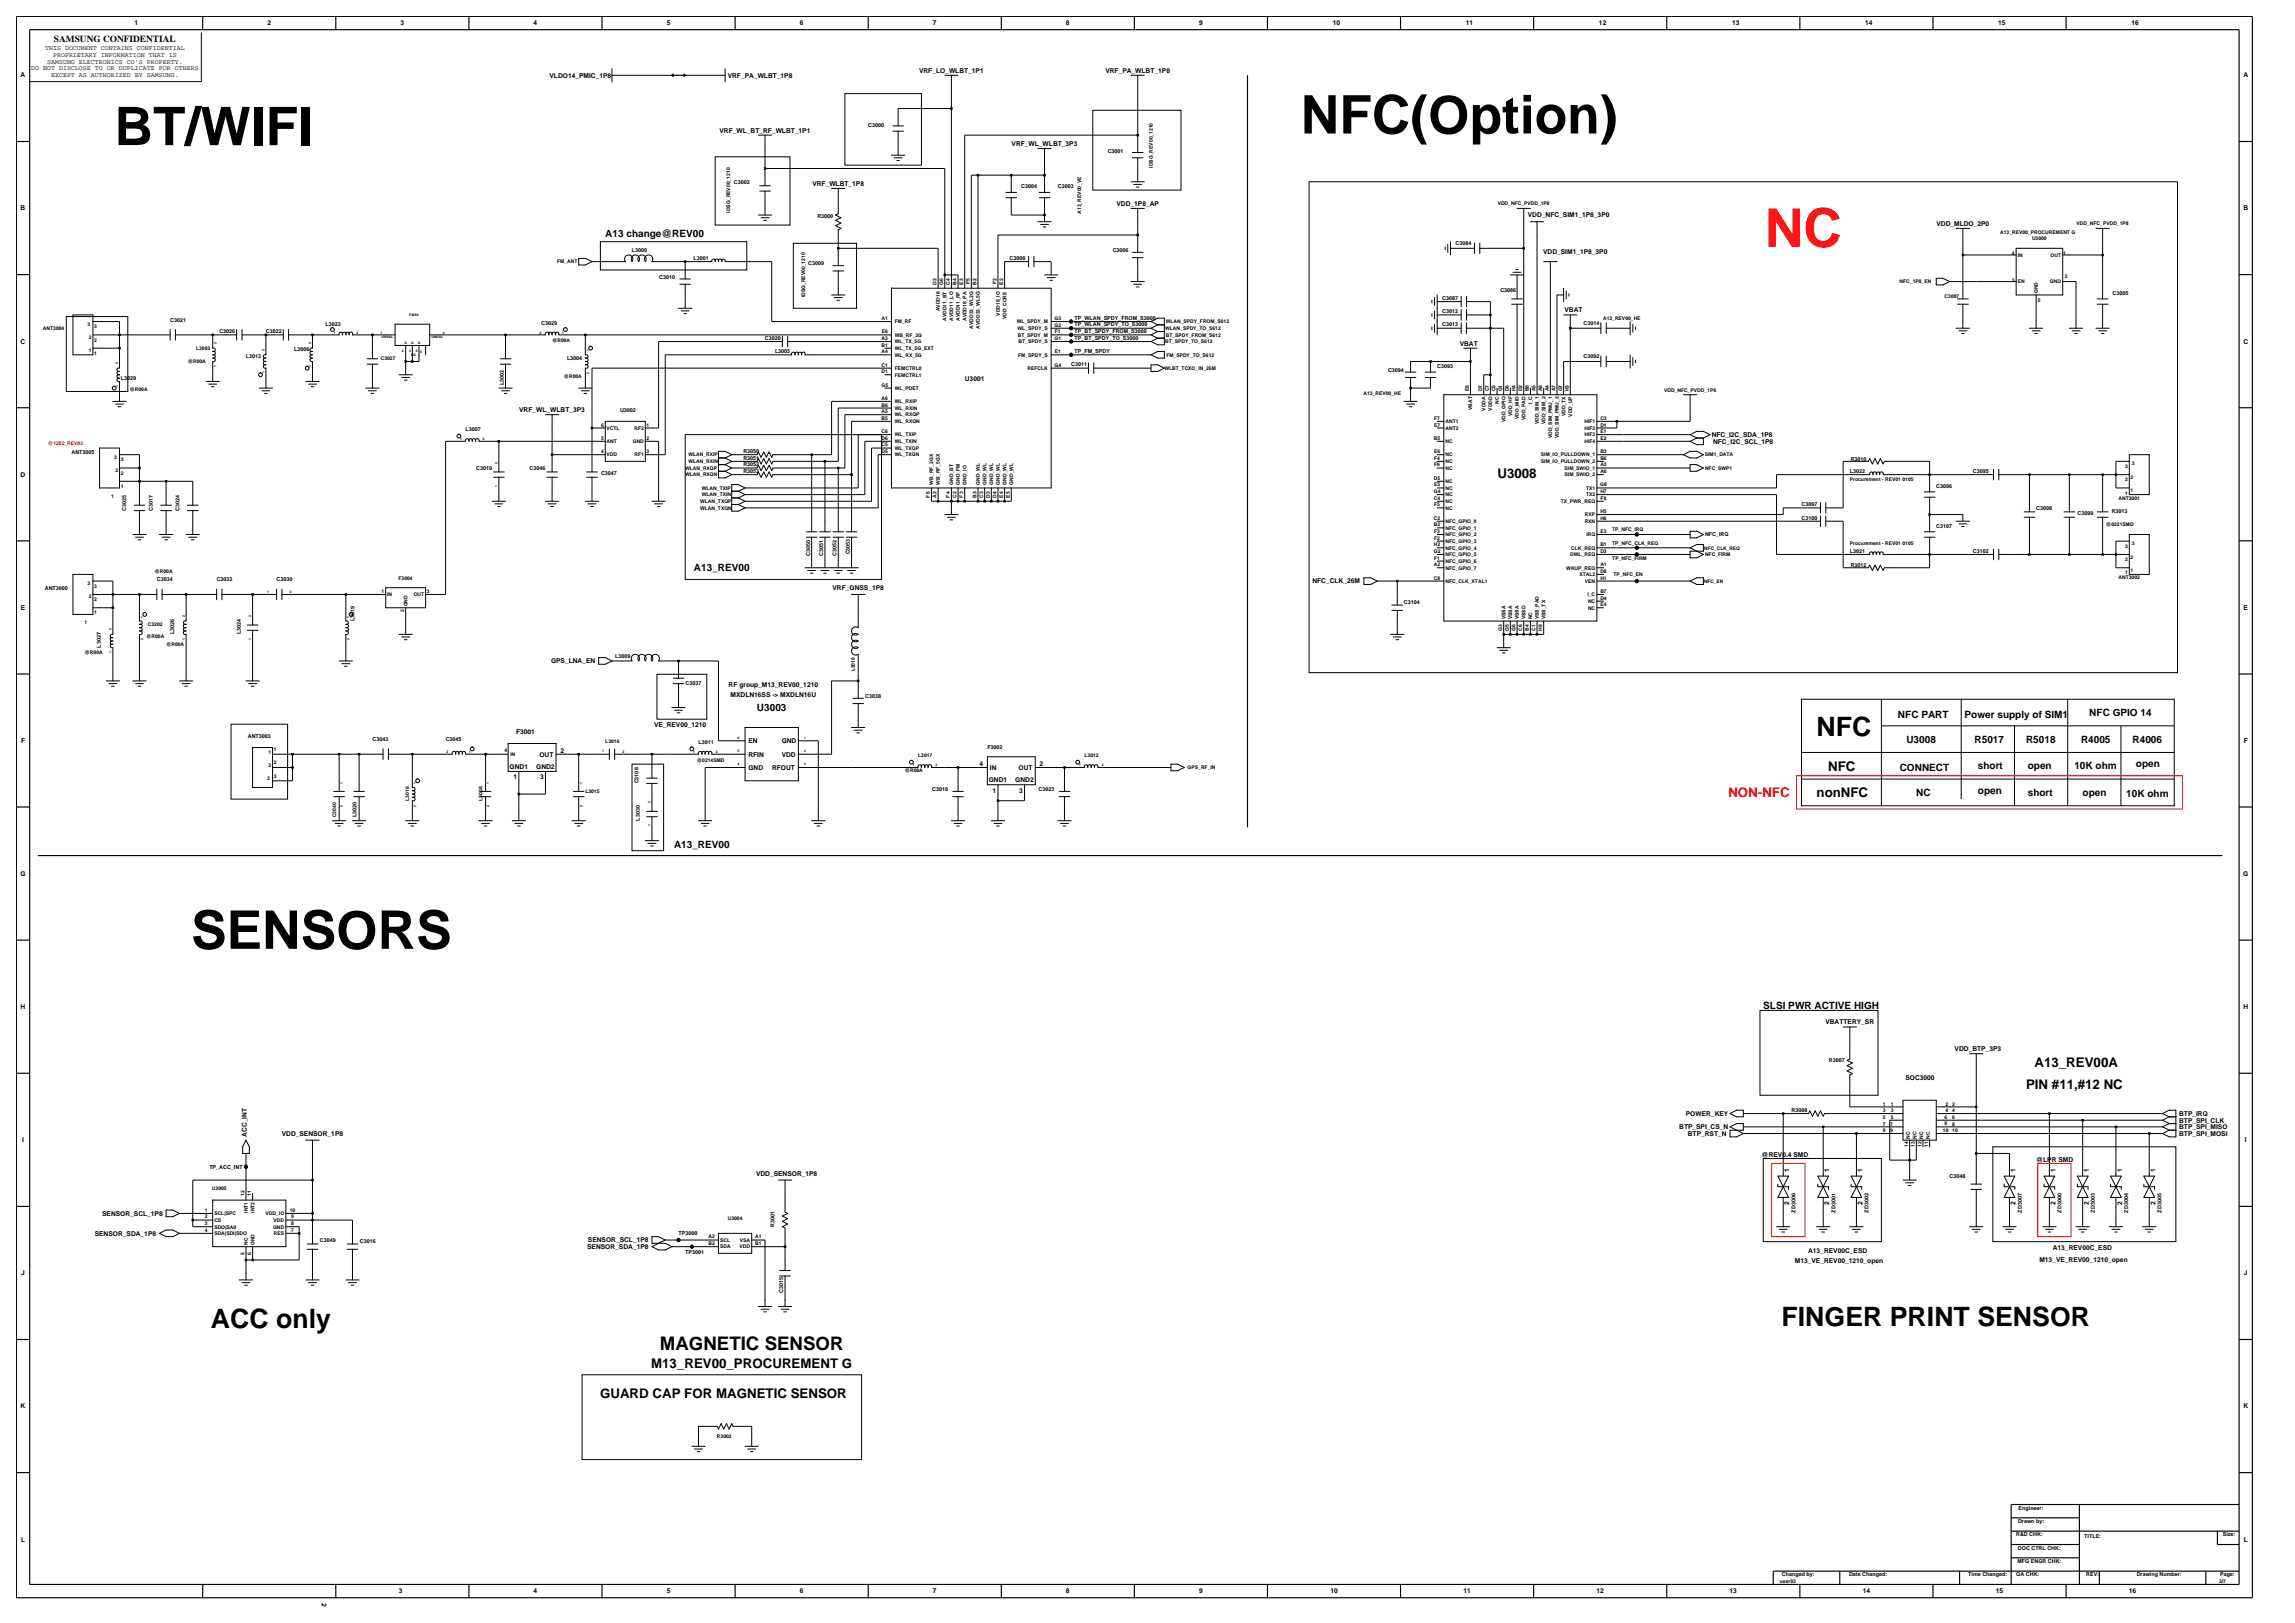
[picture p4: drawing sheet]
<svg xmlns="http://www.w3.org/2000/svg" width="420mm" height="297mm" viewBox="0 0 420 297" stroke-linecap="round" stroke-linejoin="round" font-family="sans-serif">
<defs><g id="words">
<g font-size="9.8">
<text x="21" y="26.6">BT/WIFI</text>
<text x="238.1" y="24.4">NFC(Option)</text>
<text x="35" y="173.6">SENSORS</text>
</g>
<text font-size="9.8" fill="#f00" x="323" y="45.1">NC</text>
<g font-size="4.9">
<text x="332.4" y="134.7">NFC</text>
<text x="38.6" y="243">ACC only</text>
<text x="326" y="242.7">FINGER PRINT SENSOR</text>
</g>
<text font-size="3.4" x="120.7" y="247">MAGNETIC SENSOR</text>
<g font-size="2.4">
<text x="274.1" y="87.4">U3008</text>
<text x="334.6" y="141">NFC</text>
<text x="332.4" y="145.9">nonNFC</text>
<text x="372.3" y="195.2">A13_REV00A</text>
<text x="370.8" y="199.2">PIN #11,#12 NC</text>
<text x="119.2" y="250.3">M13_REV00_PROCUREMENT G</text>
<text x="109.8" y="255.8">GUARD CAP FOR MAGNETIC SENSOR</text>
</g>
<text font-size="2.4" fill="#f00" x="316.3" y="145.9">NON-NFC</text>
<g font-size="1.8">
<text x="110.8" y="43.3">A13 change@REV00</text>
<text x="127" y="104.6">A13_REV00</text>
<text x="138.5" y="130.1">U3003</text>
<text x="347.3" y="131.3">NFC PART</text>
<text x="359.5" y="131.3">Power supply of SIM1</text>
<text x="382.4" y="131">NFC GPIO 14</text>
<text x="348.9" y="135.9">U3008</text>
<text x="361.4" y="135.9">R5017</text>
<text x="370.8" y="135.9">R5018</text>
<text x="380.8" y="135.9">R4005</text>
<text x="390.3" y="135.9">R4006</text>
<text x="347.7" y="141">CONNECT</text>
<text x="362" y="140.7">short</text>
<text x="371.1" y="140.7">open</text>
<text x="379.6" y="140.7">10K ohm</text>
<text x="390.9" y="140.4">open</text>
<text x="350.7" y="145.6">NC</text>
<text x="362" y="145.3">open</text>
<text x="371.1" y="145.6">short</text>
<text x="381.1" y="145.6">open</text>
<text x="389.1" y="145.9">10K ohm</text>
<text x="123.3" y="155.1">A13_REV00</text>
<text x="322.7" y="184.6">SLSI PWR ACTIVE HIGH</text>
</g>
<text font-size="1.7" x="9.9" y="7.7">SAMSUNG CONFIDENTIAL</text>
<g font-size="1.2">
<text x="24.6" y="4.7">1</text>
<text x="48.9" y="4.7">2</text>
<text x="73.3" y="4.7">3</text>
<text x="97.6" y="4.7">4</text>
<text x="122" y="4.7">5</text>
<text x="146.4" y="4.7">6</text>
<text x="170.7" y="4.7">7</text>
<text x="195.1" y="4.7">8</text>
<text x="219.4" y="4.7">9</text>
<text x="243.9" y="4.7">10</text>
<text x="268.3" y="4.7">11</text>
<text x="292.6" y="4.7">12</text>
<text x="317" y="4.7">13</text>
<text x="341.3" y="4.7">14</text>
<text x="365.7" y="4.7">15</text>
<text x="390.1" y="4.7">16</text>
<text x="8.2" y="9.2">THIS DOCUMENT CONTAINS CONFIDENTIAL</text>
<text x="8.6" y="11.6">SAMSUNG ELECTRONICS CO'S PROPERTY.</text>
<text x="9.7" y="10.4">PROPRIETARY INFORMATION THAT IS</text>
<text x="3.8" y="14.2">A</text>
<text x="5.7" y="12.8">DO NOT DISCLOSE TO OR DUPLICATE FOR OTHERS</text>
<text x="9.3" y="14.1">EXCEPT AS AUTHORIZED BY SAMSUNG.</text>
<text x="100.6" y="14.2">VLDO14_PMIC_1P8</text>
<text x="133.2" y="14.2">VRF_PA_WLBT_1P8</text>
<text x="168.2" y="13.3">VRF_LO_WLBT_1P1</text>
<text x="202.3" y="13.3">VRF_PA_WLBT_1P8</text>
<text x="410.5" y="14.2">A</text>
<text x="131.7" y="24.3">VRF_WL_BT_RF_WLBT_1P1</text>
<text x="185.1" y="26.7">VRF_WL_WLBT_3P3</text>
<text x="148.7" y="34">VRF_WLBT_1P8</text>
<text x="3.8" y="38.5">B</text>
<text x="204.3" y="37.7">VDD_1P8_AP</text>
<text x="279.6" y="39.8">VDD_NFC_SIM1_1P8_3P0</text>
<text x="354.4" y="41.3">VDD_MLDO_2P0</text>
<text x="410.5" y="38.5">B</text>
<text x="282.4" y="46.5">VDD_SIM1_1P8_3P0</text>
<text x="286.3" y="57.1">VBAT</text>
<text x="3.8" y="62.9">C</text>
<text x="267.1" y="63.2">VBAT</text>
<text x="410.5" y="62.9">C</text>
<text x="176.6" y="69.6">U3001</text>
<text x="95" y="75.4">VRF_WL_WLBT_3P3</text>
<text x="313.2" y="80">NFC_I2C_SDA_1P8</text>
<text x="313.5" y="81.2">NFC_I2C_SCL_1P8</text>
<text x="3.8" y="87.2">D</text>
<text x="152.4" y="108">VRF_GNSS_1P8</text>
<text x="240.2" y="106.8">NFC_CLK_26M</text>
<text x="3.8" y="111.6">E</text>
<text x="410.6" y="111.6">E</text>
<text x="100.8" y="121.4">GPS_LNA_EN</text>
<text x="133.4" y="125.7">RF group_M13_REV00_1210</text>
<text x="133.7" y="127.5">MXDLN16SS -&gt; MXDLN16U</text>
<text x="3.8" y="135.9">F</text>
<text x="94.4" y="134.3">F3001</text>
<text x="102.5" y="137.8">2</text>
<text x="119.7" y="133">VE_REV00_1210</text>
<text x="137" y="136">EN</text>
<text x="143.1" y="136">GND</text>
<text x="410.6" y="135.9">F</text>
<text x="93.3" y="140.7">GND1</text>
<text x="94" y="142.6">1</text>
<text x="98.1" y="140.7">GND2</text>
<text x="98.7" y="138.4">OUT</text>
<text x="98.8" y="142.6">3</text>
<text x="137" y="140.9">GND</text>
<text x="137" y="138.4">RFIN</text>
<text x="141.3" y="140.9">RFOUT</text>
<text x="143.1" y="138.4">VDD</text>
<text x="179.2" y="140.2">4</text>
<text x="180.9" y="143.1">GND1</text>
<text x="181.2" y="140.9">IN</text>
<text x="185.8" y="143.1">GND2</text>
<text x="186.4" y="140.9">OUT</text>
<text x="190.2" y="140.2">2</text>
<text x="181.7" y="145.1">1</text>
<text x="186.5" y="145.1">3</text>
<text x="3.7" y="160.3">G</text>
<text x="410.5" y="160.3">G</text>
<text x="3.8" y="184.7">H</text>
<text x="410.5" y="184.7">H</text>
<text x="334.1" y="187.5">VBATTERY_SR</text>
<text x="348.7" y="197.7">SOC3000</text>
<text x="357.7" y="192.3">VDD_BTP_3P3</text>
<text x="4" y="209">I</text>
<text x="45.2" y="208" transform="rotate(-90 45.2 208)">ACC_INT</text>
<text x="51.6" y="207.9">VDD_SENSOR_1P8</text>
<text x="307.3" y="206.6">BTP_SPI_CS_N</text>
<text x="308.5" y="204.2">POWER_KEY</text>
<text x="308.9" y="207.9">BTP_RST_N</text>
<text x="398.8" y="204.2">BTP_IRQ</text>
<text x="398.8" y="205.4">BTP_SPI_CLK</text>
<text x="398.8" y="206.6">BTP_SPI_MISO</text>
<text x="398.8" y="207.9">BTP_SPI_MOSI</text>
<text x="410.8" y="209">I</text>
<text x="138.4" y="215.2">VDD_SENSOR_1P8</text>
<text x="322.4" y="211.7">@REV0.4 SMD</text>
<text x="327.5" y="214.4" transform="rotate(-90 327.5 214.4)">1</text>
<text x="334.8" y="214.4" transform="rotate(-90 334.8 214.4)">1</text>
<text x="340.9" y="214.4" transform="rotate(-90 340.9 214.4)">1</text>
<text x="368.9" y="214.4" transform="rotate(-90 368.9 214.4)">1</text>
<text x="372.6" y="212.6">@LPR SMD</text>
<text x="376.2" y="214.4" transform="rotate(-90 376.2 214.4)">1</text>
<text x="382.3" y="214.4" transform="rotate(-90 382.3 214.4)">1</text>
<text x="388.3" y="214.4" transform="rotate(-90 388.3 214.4)">1</text>
<text x="394.5" y="214.4" transform="rotate(-90 394.5 214.4)">1</text>
<text x="327.5" y="220.6" transform="rotate(-90 327.5 220.6)">2</text>
<text x="334.8" y="220.6" transform="rotate(-90 334.8 220.6)">2</text>
<text x="340.9" y="220.6" transform="rotate(-90 340.9 220.6)">2</text>
<text x="368.9" y="220.6" transform="rotate(-90 368.9 220.6)">2</text>
<text x="376.2" y="220.6" transform="rotate(-90 376.2 220.6)">2</text>
<text x="382.3" y="220.6" transform="rotate(-90 382.3 220.6)">2</text>
<text x="388.3" y="220.6" transform="rotate(-90 388.3 220.6)">2</text>
<text x="394.5" y="220.6" transform="rotate(-90 394.5 220.6)">2</text>
<text x="17.3" y="226.1">SENSOR_SDA_1P8</text>
<text x="18.7" y="222.5">SENSOR_SCL_1P8</text>
<text x="107.6" y="227.3">SENSOR_SCL_1P8</text>
<text x="3.9" y="233.4">J</text>
<text x="107.5" y="228.6">SENSOR_SDA_1P8</text>
<text x="328.5" y="231.2">M13_VE_REV00_1210_open</text>
<text x="330.9" y="229.3">A13_REV00C_ESD</text>
<text x="373.2" y="230.9">M13_VE_REV00_1210_open</text>
<text x="375.7" y="228.7">A13_REV00C_ESD</text>
<text x="410.6" y="233.4">J</text>
<text x="3.8" y="257.7">K</text>
<text x="410.5" y="257.7">K</text>
<text x="3.8" y="282.1">L</text>
<text x="410.6" y="282.1">L</text>
<text x="58.9" y="293.3" transform="rotate(90 58.9 293.3)">2</text>
<text x="73" y="291.5">3</text>
<text x="97.6" y="291.6">4</text>
<text x="122" y="291.6">5</text>
<text x="146.4" y="291.6">6</text>
<text x="170.7" y="291.6">7</text>
<text x="195.1" y="291.6">8</text>
<text x="219.4" y="291.6">9</text>
<text x="243.5" y="291.6">10</text>
<text x="267.8" y="291.6">11</text>
<text x="292.2" y="291.6">12</text>
<text x="316.5" y="291.6">13</text>
<text x="340.9" y="291.6">14</text>
<text x="365.2" y="291.6">15</text>
<text x="389.6" y="291.6">16</text>
</g>
<g font-size="1">
<text x="158.9" y="23.2">C3000</text>
<text x="202.7" y="28.1">C3001</text>
<text x="134.3" y="33.6">C3002</text>
<text x="186.9" y="34.5">C3004</text>
<text x="193.6" y="34.5">C3003</text>
<text x="149.6" y="40">R3000</text>
<text x="115.7" y="46.1">L3000</text>
<text x="126.9" y="47.6">L3001</text>
<text x="184.8" y="47.6">C3008</text>
<text x="203.6" y="46.1">C3006</text>
<text x="266.4" y="44.8">C3084</text>
<text x="120.7" y="51">C3010</text>
<text x="147.9" y="48.5">C3009</text>
<text x="274.6" y="53.4">C3086</text>
<text x="386.6" y="53.9">C3005</text>
<text x="31.1" y="58.8">C3021</text>
<text x="59.6" y="59.7">L3023</text>
<text x="99" y="59.4">C3029</text>
<text x="196.7" y="59.7">TP_WLAN_SPDY_TO_S3000</text>
<text x="196.7" y="58.5">TP_WLAN_SPDY_FROM_S3000</text>
<text x="263.9" y="54.9">C3087</text>
<text x="263.9" y="57.3">C3012</text>
<text x="263.9" y="59.7">C3013</text>
<text x="289.8" y="59.4">C3014</text>
<text x="40.1" y="61">C3026</text>
<text x="45" y="65.5">L3013</text>
<text x="48.7" y="61">C3022</text>
<text x="53.9" y="64.3">L3006</text>
<text x="103.8" y="65.8">L3004</text>
<text x="140" y="62.2">C3020</text>
<text x="141.8" y="64.6">L3005</text>
<text x="196.7" y="62.1">TP_BT_SPDY_TO_S3000</text>
<text x="196.7" y="64.6">TP_FM_SPDY</text>
<text x="196.7" y="60.9">TP_BT_SPDY_FROM_S3000</text>
<text x="289.8" y="65.5">C3092</text>
<text x="22.1" y="69.6">L3029</text>
<text x="92.2" y="70.4" transform="rotate(-90 92.2 70.4)">L3002</text>
<text x="196" y="67.1">C3011</text>
<text x="254" y="68.1">C3094</text>
<text x="263" y="67.4">C3093</text>
<text x="113.5" y="75.3">U3002</text>
<text x="13.1" y="83">ANT3005</text>
<text x="85.2" y="78.9">L3007</text>
<text x="136" y="82.9">R3050</text>
<text x="87.2" y="86">C3019</text>
<text x="96.9" y="86">C3046</text>
<text x="110" y="86.9">C3047</text>
<text x="136" y="86.5">R3053</text>
<text x="136" y="85.3">R3052</text>
<text x="136" y="84.1">R3051</text>
<text x="338.5" y="86.5">L3022</text>
<text x="338.7" y="84.3">R3010</text>
<text x="354.3" y="89.3">C3096</text>
<text x="361.1" y="86.5">C3095</text>
<text x="23.1" y="93.4" transform="rotate(-90 23.1 93.4)">C3025</text>
<text x="28" y="93.4" transform="rotate(-90 28 93.4)">C3017</text>
<text x="32.8" y="93.4" transform="rotate(-90 32.8 93.4)">C3024</text>
<text x="329.7" y="92.6">C3097</text>
<text x="329.7" y="95.1">C3100</text>
<text x="372.6" y="93.2">C3098</text>
<text x="380.2" y="94.2">C3099</text>
<text x="386.5" y="93.9">R3013</text>
<text x="148.2" y="101.8" transform="rotate(-90 148.2 101.8)">C3050</text>
<text x="150.7" y="101.8" transform="rotate(-90 150.7 101.8)">C3051</text>
<text x="153.1" y="101.8" transform="rotate(-90 153.1 101.8)">C3052</text>
<text x="155.5" y="101.5" transform="rotate(-90 155.5 101.5)">C3053</text>
<text x="312" y="98.2">NFC_IRQ</text>
<text x="338.5" y="101.2">L3021</text>
<text x="354.3" y="96.6">C3107</text>
<text x="361.1" y="101.2">C3102</text>
<text x="8.2" y="108">ANT3000</text>
<text x="28.7" y="106.3">C3034</text>
<text x="39.7" y="106.3">C3033</text>
<text x="50.6" y="106.3">C3030</text>
<text x="338.7" y="103.8">R3012</text>
<text x="64.9" y="113.7" transform="rotate(-90 64.9 113.7)">L3019</text>
<text x="256.9" y="110.6">C3104</text>
<text x="18.5" y="118.5" transform="rotate(-90 18.5 118.5)">L3027</text>
<text x="31.9" y="116.1" transform="rotate(-90 31.9 116.1)">L3026</text>
<text x="44" y="116.1" transform="rotate(-90 44 116.1)">L3024</text>
<text x="112.6" y="120.4">L3009</text>
<text x="125.5" y="125.3">C3037</text>
<text x="158.3" y="127.7">C3038</text>
<text x="45.4" y="135">ANT3003</text>
<text x="68.2" y="135.6">C3043</text>
<text x="81.6" y="135.6">C3045</text>
<text x="127.8" y="136.2">L3011</text>
<text x="180.7" y="137.1">F3002</text>
<text x="116.9" y="143.4" transform="rotate(-90 116.9 143.4)">C3108</text>
<text x="65.2" y="149.6" transform="rotate(-90 65.2 149.6)">L3020</text>
<text x="170.6" y="144.8">C3018</text>
<text x="190.1" y="144.8">C3023</text>
<text x="117.1" y="150.2" transform="rotate(-90 117.1 150.2)">L3030</text>
<text x="334.7" y="194.3">R3007</text>
<text x="327.9" y="203.5">R3008</text>
<text x="38.3" y="213.9">TP_ACC_INT</text>
<text x="356.8" y="215.6">C3048</text>
<text x="328.6" y="221.9" transform="rotate(-90 328.6 221.9)">ZD3006</text>
<text x="335.9" y="221.9" transform="rotate(-90 335.9 221.9)">ZD3001</text>
<text x="342" y="221.9" transform="rotate(-90 342 221.9)">ZD3002</text>
<text x="370" y="221.9" transform="rotate(-90 370 221.9)">ZD3007</text>
<text x="377.3" y="221.9" transform="rotate(-90 377.3 221.9)">ZD3000</text>
<text x="383.4" y="221.9" transform="rotate(-90 383.4 221.9)">ZD3003</text>
<text x="389.5" y="221.9" transform="rotate(-90 389.5 221.9)">ZD3004</text>
<text x="395.6" y="221.9" transform="rotate(-90 395.6 221.9)">ZD3005</text>
<text x="58.5" y="227.3">C3049</text>
<text x="65.8" y="227.5">C3016</text>
<text x="124.2" y="226">TP3000</text>
<text x="141.7" y="224.5" transform="rotate(-90 141.7 224.5)">R3001</text>
<text x="125.4" y="229.4">TP3001</text>
<text x="143.4" y="236.6" transform="rotate(-90 143.4 236.6)">C3015</text>
<text x="369" y="281.1">R&amp;D CHK:</text>
<text x="369.3" y="278.7">Drawn by:</text>
<text x="369.4" y="276.3">Engineer:</text>
<text x="381.4" y="281.4">TITLE:</text>
<text x="406.8" y="281.1">Size:</text>
<text x="369.2" y="286">MFG ENGR CHK:</text>
<text x="369.3" y="283.6">DOC CTRL CHK:</text>
<text x="326.1" y="288.5">Changed by:</text>
<text x="338.4" y="288.5">Date Changed:</text>
<text x="360.2" y="288.5">Time Changed:</text>
<text x="369" y="288.5">QA CHK:</text>
<text x="381.8" y="288.5">REV:</text>
<text x="391" y="288.5">Drawing Number:</text>
<text x="406.3" y="288.5">Page:</text>
</g>
<g font-size=".9">
<text x="211" y="30.7" transform="rotate(-90 211 30.7)">IDSG_REV00_1210</text>
<text x="133.6" y="38.9" transform="rotate(-90 133.6 38.9)">IDSG_REV00_1210</text>
<text x="197.9" y="39.1" transform="rotate(-90 197.9 39.1)">A13_REV00_VE</text>
<text x="274.1" y="37.5">VDD_NFC_PVDD_1P8</text>
<text x="380" y="41.2">VDD_NFC_PVDD_1P8</text>
<text x="366" y="42.7">A13_REV00_PROCUREMENT G</text>
<text x="368.2" y="46.7">4</text>
<text x="369.3" y="47">IN</text>
<text x="371.9" y="43.9">U3000</text>
<text x="375.3" y="47">OUT</text>
<text x="377.6" y="46.7">1</text>
<text x="102" y="48.2">FM_ANT</text>
<text x="171.4" y="52.1" transform="rotate(-90 171.4 52.1)">D2</text>
<text x="172.6" y="52.1" transform="rotate(-90 172.6 52.1)">G6</text>
<text x="173.8" y="52.1" transform="rotate(-90 173.8 52.1)">C4</text>
<text x="175" y="52.1" transform="rotate(-90 175 52.1)">B4</text>
<text x="176.3" y="52.1" transform="rotate(-90 176.3 52.1)">E3</text>
<text x="177.5" y="52.1" transform="rotate(-90 177.5 52.1)">F5</text>
<text x="178.7" y="52.1" transform="rotate(-90 178.7 52.1)">B2</text>
<text x="182.4" y="52.1" transform="rotate(-90 182.4 52.1)">F2</text>
<text x="183.6" y="52.1" transform="rotate(-90 183.6 52.1)">E2</text>
<text x="347.6" y="51.9">NFC_1P8_EN</text>
<text x="368.2" y="51.5">3</text>
<text x="369.3" y="51.9">EN</text>
<text x="373" y="53.7" transform="rotate(-90 373 53.7)">GND</text>
<text x="375.2" y="51.9">GND</text>
<text x="377.9" y="50.9">2</text>
<text x="16" y="59.6">3</text>
<text x="147.3" y="54.4" transform="rotate(-90 147.3 54.4)">IDSG_REV00_1210</text>
<text x="161.3" y="58.6">A1</text>
<text x="163.8" y="59.2">FM_RF</text>
<text x="172" y="57" transform="rotate(-90 172 57)">AVDD18</text>
<text x="173.2" y="58.7" transform="rotate(-90 173.2 58.7)">AVDD11_BT</text>
<text x="174.4" y="58.8" transform="rotate(-90 174.4 58.8)">AVDD11_LO</text>
<text x="175.7" y="58.7" transform="rotate(-90 175.7 58.7)">AVDD11_RF</text>
<text x="176.9" y="58.8" transform="rotate(-90 176.9 58.8)">AVDD18_PA</text>
<text x="183" y="57.8" transform="rotate(-90 183 57.8)">VDD18_IO</text>
<text x="184.2" y="58.5" transform="rotate(-90 184.2 58.5)">VDD_CORE</text>
<text x="186.1" y="59.2">WL_SPDY_M</text>
<text x="193" y="59.8">G2</text>
<text x="193" y="58.6">G3</text>
<text x="213.3" y="59.2">WLAN_SPDY_FROM_S612</text>
<text x="293.4" y="58.6">A13_REV00_HE</text>
<text x="355.9" y="54.6">C3007</text>
<text x="372.9" y="55.2">5</text>
<text x="7.9" y="60.4">ANT3004</text>
<text x="16.3" y="64.4">1</text>
<text x="16.3" y="62">2</text>
<text x="17.3" y="60.1">3</text>
<text x="17.3" y="64.9">1</text>
<text x="17.3" y="62.5">2</text>
<text x="35.9" y="64">L3003</text>
<text x="69.7" y="65.8">C3027</text>
<text x="101" y="62.5">@R00A</text>
<text x="161.3" y="63.4">B1</text>
<text x="161.3" y="62.2">A3</text>
<text x="161.3" y="64.6">A4</text>
<text x="161.4" y="61">E6</text>
<text x="163.8" y="61.6">WB_RF_2G</text>
<text x="163.8" y="64">WL_TX_5G_EXT</text>
<text x="163.8" y="62.8">WL_TX_5G</text>
<text x="163.8" y="65.3">WL_RX_5G</text>
<text x="178.1" y="60.1" transform="rotate(-90 178.1 60.1)">AVDD33_WL2G</text>
<text x="179.3" y="60.1" transform="rotate(-90 179.3 60.1)">AVDD33_WL5G</text>
<text x="186.2" y="60.4">WL_SPDY_S</text>
<text x="186.3" y="61.6">BT_SPDY_M</text>
<text x="186.3" y="65.3">FM_SPDY_S</text>
<text x="186.4" y="62.8">BT_SPDY_S</text>
<text x="193" y="62.2">G1</text>
<text x="193" y="64.6">E1</text>
<text x="193.1" y="61">F1</text>
<text x="213.2" y="60.4">WLAN_SPDY_TO_S612</text>
<text x="213.2" y="62.8">BT_SPDY_TO_S612</text>
<text x="213.3" y="61.6">BT_SPDY_FROM_S612</text>
<text x="213.4" y="65.3">FM_SPDY_TO_S612</text>
<text x="23.7" y="71.6">@R00A</text>
<text x="34.4" y="66.4">@R00A</text>
<text x="103.2" y="69.2">@R00A</text>
<text x="161.3" y="70.7">G5</text>
<text x="161.3" y="67.1">C1</text>
<text x="161.3" y="68.3">D1</text>
<text x="163.8" y="71.3">WL_PDET</text>
<text x="163.8" y="67.7">FEMCTRL0</text>
<text x="163.8" y="68.9">FEMCTRL1</text>
<text x="188.1" y="67.7">REFCLK</text>
<text x="193" y="67.1">G4</text>
<text x="213.1" y="67.7">WLBT_TCXO_IN_26M</text>
<text x="268.8" y="71.6" transform="rotate(-90 268.8 71.6)">E8</text>
<text x="271.3" y="71.6" transform="rotate(-90 271.3 71.6)">D7</text>
<text x="272.5" y="71.6" transform="rotate(-90 272.5 71.6)">C7</text>
<text x="273.7" y="71.6" transform="rotate(-90 273.7 71.6)">C5</text>
<text x="274.9" y="71.6" transform="rotate(-90 274.9 71.6)">G1</text>
<text x="276.1" y="71.6" transform="rotate(-90 276.1 71.6)">D6</text>
<text x="277.3" y="71.6" transform="rotate(-90 277.3 71.6)">H4</text>
<text x="278.6" y="71.6" transform="rotate(-90 278.6 71.6)">D2</text>
<text x="279.8" y="71.6" transform="rotate(-90 279.8 71.6)">B8</text>
<text x="281" y="71.6" transform="rotate(-90 281 71.6)">A5</text>
<text x="282.2" y="71.6" transform="rotate(-90 282.2 71.6)">A8</text>
<text x="283.4" y="71.6" transform="rotate(-90 283.4 71.6)">A4</text>
<text x="284.7" y="71.6" transform="rotate(-90 284.7 71.6)">A7</text>
<text x="285.9" y="71.6" transform="rotate(-90 285.9 71.6)">G7</text>
<text x="287.1" y="71.6" transform="rotate(-90 287.1 71.6)">H3</text>
<text x="304.5" y="71.6">VDD_NFC_PVDD_1P8</text>
<text x="161.3" y="75.6">A5</text>
<text x="161.3" y="73.2">A6</text>
<text x="161.3" y="76.8">B5</text>
<text x="161.3" y="74.4">B6</text>
<text x="163.8" y="76.2">WL_RXQP</text>
<text x="163.8" y="73.8">WL_RXIP</text>
<text x="163.8" y="77.4">WL_RXQN</text>
<text x="163.8" y="75">WL_RXIN</text>
<text x="249.5" y="72.3">A13_REV00_HE</text>
<text x="262.5" y="76.8">F7</text>
<text x="264.5" y="77.4">ANT1</text>
<text x="269.4" y="75" transform="rotate(-90 269.4 75)">VBAT</text>
<text x="271.9" y="75.1" transform="rotate(-90 271.9 75.1)">VDDA</text>
<text x="273.1" y="75.1" transform="rotate(-90 273.1 75.1)">VDDD</text>
<text x="274.3" y="73.9" transform="rotate(-90 274.3 73.9)">NC</text>
<text x="275.5" y="77.3" transform="rotate(-90 275.5 77.3)">VDD_GPIO</text>
<text x="276.7" y="76.2" transform="rotate(-90 276.7 76.2)">VDD_HF</text>
<text x="278" y="76.7" transform="rotate(-90 278 76.7)">VDD_MID</text>
<text x="279.2" y="76.9" transform="rotate(-90 279.2 76.9)">VDD_PAD</text>
<text x="280.4" y="74" transform="rotate(-90 280.4 74)">I_C</text>
<text x="281.6" y="77.6" transform="rotate(-90 281.6 77.6)">VDD_SIM_1</text>
<text x="282.8" y="77.6" transform="rotate(-90 282.8 77.6)">VDD_SIM_2</text>
<text x="286.5" y="76.1" transform="rotate(-90 286.5 76.1)">VDD_TX</text>
<text x="287.7" y="76.3" transform="rotate(-90 287.7 76.3)">VDD_UP</text>
<text x="290" y="77.4">HIF1</text>
<text x="292.9" y="76.8">C3</text>
<text x="20.9" y="83.9">3</text>
<text x="110" y="80.5">5</text>
<text x="110" y="78.1">6</text>
<text x="110" y="83">4</text>
<text x="111" y="81.1">ANT</text>
<text x="111" y="78.6">VCTL</text>
<text x="111" y="83.5">VDD</text>
<text x="115.8" y="81.1">GND</text>
<text x="116.1" y="83.5">RF1</text>
<text x="116.1" y="78.6">RF2</text>
<text x="118.3" y="80.5">2</text>
<text x="118.3" y="83">3</text>
<text x="118.3" y="78.1">1</text>
<text x="126" y="83.5">WLAN_RXIP</text>
<text x="161.3" y="82.9">D5</text>
<text x="161.3" y="80.5">D6</text>
<text x="161.3" y="81.7">C5</text>
<text x="161.3" y="79.3">C6</text>
<text x="163.8" y="83.5">WL_TXQN</text>
<text x="163.8" y="81.1">WL_TXIN</text>
<text x="163.8" y="82.3">WL_TXQP</text>
<text x="163.8" y="79.9">WL_TXIP</text>
<text x="262.4" y="80.5">B5</text>
<text x="262.5" y="82.9">E6</text>
<text x="262.5" y="78">E7</text>
<text x="264.5" y="83.5">NC</text>
<text x="264.5" y="78.6">ANT2</text>
<text x="264.5" y="81.1">NC</text>
<text x="282" y="83.5">SIM_IO_PULLDOWN_1</text>
<text x="284.1" y="80.2" transform="rotate(-90 284.1 80.2)">VDD_SIM_PMU_1</text>
<text x="285.3" y="80.2" transform="rotate(-90 285.3 80.2)">VDD_SIM_PMU_2</text>
<text x="290" y="81.1">HIF4</text>
<text x="290" y="79.9">HIF3</text>
<text x="290" y="78.6">HIF2</text>
<text x="292.9" y="78">D1</text>
<text x="292.9" y="82.9">B3</text>
<text x="292.9" y="80.5">E2</text>
<text x="292.9" y="79.3">E1</text>
<text x="312" y="83.5">SIM1_DATA</text>
<text x="21.1" y="86.4">2</text>
<text x="22.1" y="89.3">1</text>
<text x="22.1" y="86.9">2</text>
<text x="22.1" y="84.4">3</text>
<text x="125.4" y="86">WLAN_RXQP</text>
<text x="125.4" y="87.2">WLAN_RXQN</text>
<text x="126" y="84.7">WLAN_RXIN</text>
<text x="128.4" y="89.6">WLAN_TXIP</text>
<text x="170.8" y="88.7" transform="rotate(-90 170.8 88.7)">WB_RF_2GX</text>
<text x="172" y="88.7" transform="rotate(-90 172 88.7)">WB_RF_5GX</text>
<text x="174.4" y="88.7" transform="rotate(-90 174.4 88.7)">GND_BT</text>
<text x="175.7" y="88.7" transform="rotate(-90 175.7 88.7)">GND_FM</text>
<text x="176.9" y="88.7" transform="rotate(-90 176.9 88.7)">GND_IO</text>
<text x="179.3" y="88.7" transform="rotate(-90 179.3 88.7)">GND_WL</text>
<text x="180.5" y="88.7" transform="rotate(-90 180.5 88.7)">GND_WL</text>
<text x="181.7" y="88.7" transform="rotate(-90 181.7 88.7)">GND_WL</text>
<text x="183" y="88.7" transform="rotate(-90 183 88.7)">GND_WL</text>
<text x="184.2" y="88.7" transform="rotate(-90 184.2 88.7)">GND_WL</text>
<text x="185.4" y="88.7" transform="rotate(-90 185.4 88.7)">GND_WL</text>
<text x="262.4" y="87.8">D5</text>
<text x="262.5" y="89">E5</text>
<text x="262.5" y="84.1">F4</text>
<text x="262.5" y="85.3">F6</text>
<text x="264.5" y="84.7">NC</text>
<text x="264.5" y="86">NC</text>
<text x="264.5" y="89.6">NC</text>
<text x="264.5" y="88.4">NC</text>
<text x="282" y="84.7">SIM_IO_PULLDOWN_2</text>
<text x="286.3" y="86">SIM_SWIO_1</text>
<text x="286.3" y="87.2">SIM_SWIO_2</text>
<text x="290.3" y="89.6">TX1</text>
<text x="292.8" y="89">G8</text>
<text x="292.9" y="84.1">B6</text>
<text x="292.9" y="85.3">A3</text>
<text x="292.9" y="86.6">A6</text>
<text x="312" y="86">NFC_SWP1</text>
<text x="338.5" y="88.1">Procurement - REV01 0105</text>
<text x="388.9" y="88.1">2</text>
<text x="388.9" y="85.6">3</text>
<text x="389.9" y="87.6">2</text>
<text x="390.1" y="85.1">3</text>
<text x="20.4" y="91.1">1</text>
<text x="128.1" y="92.1">WLAN_TXQP</text>
<text x="128.1" y="93.3">WLAN_TXQN</text>
<text x="128.4" y="90.8">WLAN_TXIN</text>
<text x="170.2" y="91" transform="rotate(-90 170.2 91)">F6</text>
<text x="171.4" y="91.1" transform="rotate(-90 171.4 91.1)">A2</text>
<text x="173.8" y="91" transform="rotate(-90 173.8 91)">F4</text>
<text x="175" y="91.1" transform="rotate(-90 175 91.1)">C2</text>
<text x="176.3" y="91" transform="rotate(-90 176.3 91)">F3</text>
<text x="178.7" y="91.1" transform="rotate(-90 178.7 91.1)">B3</text>
<text x="179.9" y="91.1" transform="rotate(-90 179.9 91.1)">C3</text>
<text x="181.1" y="91.1" transform="rotate(-90 181.1 91.1)">D3</text>
<text x="182.4" y="91.1" transform="rotate(-90 182.4 91.1)">D4</text>
<text x="183.6" y="91.1" transform="rotate(-90 183.6 91.1)">E4</text>
<text x="184.8" y="91.1" transform="rotate(-90 184.8 91.1)">E5</text>
<text x="262.4" y="90.2">G4</text>
<text x="262.4" y="95.1">C2</text>
<text x="262.4" y="91.4">C4</text>
<text x="262.5" y="92.7">F5</text>
<text x="264.5" y="90.8">NC</text>
<text x="264.5" y="93.3">NC</text>
<text x="264.5" y="95.7">NFC_GPIO_0</text>
<text x="264.5" y="92.1">NC</text>
<text x="285.6" y="92.1">TX_PWR_REQ</text>
<text x="290" y="95.7">RXN</text>
<text x="290.1" y="94.5">RXP</text>
<text x="290.3" y="90.8">TX2</text>
<text x="292.9" y="93.9">H5</text>
<text x="292.9" y="95.1">H6</text>
<text x="292.9" y="90.2">H7</text>
<text x="292.9" y="91.4">F8</text>
<text x="387.7" y="91.4">ANT3001</text>
<text x="388.9" y="90.5">1</text>
<text x="389.9" y="90">1</text>
<text x="262.4" y="101.2">G2</text>
<text x="262.4" y="100">H2</text>
<text x="262.4" y="96.3">B2</text>
<text x="262.5" y="98.8">F2</text>
<text x="262.5" y="97.5">F3</text>
<text x="264.5" y="100.6">NFC_GPIO_4</text>
<text x="264.5" y="101.8">NFC_GPIO_5</text>
<text x="264.5" y="99.4">NFC_GPIO_3</text>
<text x="264.5" y="98.1">NFC_GPIO_2</text>
<text x="264.5" y="96.9">NFC_GPIO_1</text>
<text x="287.4" y="101.8">DWL_REQ</text>
<text x="287.6" y="100.6">CLK_REQ</text>
<text x="290.3" y="98.1">IRQ</text>
<text x="292.9" y="101.2">D3</text>
<text x="292.9" y="100">B1</text>
<text x="292.9" y="97.5">E3</text>
<text x="295.1" y="99.7">TP_NFC_CLK_REQ</text>
<text x="295.1" y="97.2">TP_NFC_IRQ</text>
<text x="311.9" y="100.6">NFC_CLK_REQ</text>
<text x="312" y="101.8">NFC_FIRM</text>
<text x="338.5" y="99.6">Procurement - REV01 0105</text>
<text x="385.4" y="96.3">@0221SMD</text>
<text x="388.9" y="100.2">3</text>
<text x="390.1" y="99.8">3</text>
<text x="16" y="107.1">3</text>
<text x="17.3" y="107.5">3</text>
<text x="28.3" y="104.8">@R00A</text>
<text x="72.9" y="106.1">F3004</text>
<text x="262.4" y="106.1">C8</text>
<text x="262.4" y="103.6">A2</text>
<text x="262.5" y="102.4">F1</text>
<text x="264.5" y="103">NFC_GPIO_6</text>
<text x="264.5" y="106.7">NFC_CLK_XTAL1</text>
<text x="264.5" y="104.2">NFC_GPIO_7</text>
<text x="286.6" y="104.2">WKUP_REQ</text>
<text x="289" y="105.4">XTAL2</text>
<text x="290.1" y="106.7">VEN</text>
<text x="292.9" y="106.1">H1</text>
<text x="292.9" y="104.8">D8</text>
<text x="292.9" y="103.6">A1</text>
<text x="295.1" y="102.4">TP_NFC_FIRM</text>
<text x="295.3" y="105.4">TP_NFC_EN</text>
<text x="311.9" y="106.6">NFC_EN</text>
<text x="387.7" y="106">ANT3002</text>
<text x="388.9" y="105.1">1</text>
<text x="388.9" y="102.7">2</text>
<text x="389.9" y="104.6">1</text>
<text x="389.9" y="102.2">2</text>
<text x="16.3" y="109.5">2</text>
<text x="17.3" y="112.4">1</text>
<text x="17.3" y="110">2</text>
<text x="69.8" y="108.5">1</text>
<text x="70.8" y="109.1">IN</text>
<text x="74" y="112" transform="rotate(-90 74 112)">2</text>
<text x="74.6" y="111" transform="rotate(-90 74.6 111)">GND</text>
<text x="75.7" y="109.1">OUT</text>
<text x="78.1" y="108.5">3</text>
<text x="275.5" y="113.3" transform="rotate(-90 275.5 113.3)">VSSA</text>
<text x="276.7" y="113.3" transform="rotate(-90 276.7 113.3)">VSSA</text>
<text x="278" y="113.3" transform="rotate(-90 278 113.3)">VSSA</text>
<text x="279.2" y="113.3" transform="rotate(-90 279.2 113.3)">VSSD</text>
<text x="280.4" y="113.3" transform="rotate(-90 280.4 113.3)">NC</text>
<text x="281.6" y="113.3" transform="rotate(-90 281.6 113.3)">VSS_PAD</text>
<text x="282.8" y="113.3" transform="rotate(-90 282.8 113.3)">VSS_TX</text>
<text x="290.5" y="109.1">I_C</text>
<text x="290.6" y="111.5">NC</text>
<text x="290.6" y="110.3">NC</text>
<text x="292.9" y="109.7">D4</text>
<text x="292.9" y="108.5">B7</text>
<text x="292.9" y="110.9">E4</text>
<text x="15.5" y="119.7">@R00A</text>
<text x="15.5" y="114.2">1</text>
<text x="26.7" y="116.7">@R00A</text>
<text x="27.1" y="114.5">C3202</text>
<text x="30.4" y="118.2">@R00A</text>
<text x="274.9" y="115.5" transform="rotate(-90 274.9 115.5)">G3</text>
<text x="276.1" y="115.5" transform="rotate(-90 276.1 115.5)">G5</text>
<text x="277.3" y="115.5" transform="rotate(-90 277.3 115.5)">G6</text>
<text x="278.6" y="115.5" transform="rotate(-90 278.6 115.5)">C6</text>
<text x="279.8" y="115.5" transform="rotate(-90 279.8 115.5)">B4</text>
<text x="281" y="115.5" transform="rotate(-90 281 115.5)">C1</text>
<text x="282.2" y="115.5" transform="rotate(-90 282.2 115.5)">H8</text>
<text x="156.5" y="122.8" transform="rotate(-90 156.5 122.8)">L3010</text>
<text x="49.2" y="137.9">1</text>
<text x="50.1" y="137.4">1</text>
<text x="92.3" y="137.7">4</text>
<text x="110.8" y="135.9">L3016</text>
<text x="48.9" y="142.8">3</text>
<text x="49.2" y="140.4">2</text>
<text x="50.1" y="139.9">2</text>
<text x="50.1" y="142.3">3</text>
<text x="93.4" y="138.3">IN</text>
<text x="127.5" y="139.5">@0214SMD</text>
<text x="165.6" y="141.3">@R00A</text>
<text x="168" y="138.6">L3017</text>
<text x="198.5" y="138.6">L3012</text>
<text x="217.3" y="140.8">GPS_RF_IN</text>
<text x="61.5" y="149.5" transform="rotate(-90 61.5 149.5)">C3040</text>
<text x="74.9" y="146.5" transform="rotate(-90 74.9 146.5)">L3018</text>
<text x="88.3" y="146.5" transform="rotate(-90 88.3 146.5)">L3008</text>
<text x="107.1" y="145.1">L3015</text>
<text x="344.6" y="202.3">1</text>
<text x="344.6" y="203.5">3</text>
<text x="346" y="202.3">1</text>
<text x="346" y="203.5">3</text>
<text x="356.1" y="202.3">2</text>
<text x="356.1" y="203.5">4</text>
<text x="357.3" y="202.3">2</text>
<text x="357.3" y="203.5">4</text>
<text x="344.6" y="204.7">5</text>
<text x="344.6" y="206">7</text>
<text x="344.6" y="207.2">9</text>
<text x="345.9" y="206">7</text>
<text x="345.9" y="207.1">9</text>
<text x="346" y="204.7">5</text>
<text x="349.2" y="209.8" transform="rotate(-90 349.2 209.8)">14</text>
<text x="349.5" y="208.3" transform="rotate(-90 349.5 208.3)">NC</text>
<text x="350.4" y="209.8" transform="rotate(-90 350.4 209.8)">13</text>
<text x="350.8" y="208.3" transform="rotate(-90 350.8 208.3)">NC</text>
<text x="351.7" y="209.8" transform="rotate(-90 351.7 209.8)">12</text>
<text x="352" y="208.3" transform="rotate(-90 352 208.3)">NC</text>
<text x="352.9" y="209.8" transform="rotate(-90 352.9 209.8)">11</text>
<text x="353.2" y="208.3" transform="rotate(-90 353.2 208.3)">NC</text>
<text x="355.6" y="207.1">10</text>
<text x="355.9" y="204.7">6</text>
<text x="355.9" y="205.9">8</text>
<text x="357.3" y="204.7">6</text>
<text x="357.3" y="206">8</text>
<text x="357.3" y="207.2">10</text>
<text x="37.5" y="221.8">1</text>
<text x="38.8" y="217.7">U3005</text>
<text x="44.7" y="218.9" transform="rotate(-90 44.7 218.9)">12</text>
<text x="45.3" y="221.9" transform="rotate(-90 45.3 221.9)">INT1</text>
<text x="46" y="218.9" transform="rotate(-90 46 218.9)">11</text>
<text x="46.6" y="221.9" transform="rotate(-90 46.6 221.9)">INT2</text>
<text x="53" y="221.8">10</text>
<text x="37.5" y="225.4">4</text>
<text x="37.5" y="223">2</text>
<text x="37.5" y="224.2">3</text>
<text x="39.2" y="222.4">SCL|SPC</text>
<text x="39.2" y="223.6">CS</text>
<text x="39.2" y="224.8">SDO|SA0</text>
<text x="39.2" y="226">SDA|SDI|SDO</text>
<text x="45.3" y="227.8" transform="rotate(-90 45.3 227.8)">NC</text>
<text x="46.6" y="227.8" transform="rotate(-90 46.6 227.8)">GND</text>
<text x="48.6" y="222.4">VDD_IO</text>
<text x="50" y="224.8">GND</text>
<text x="50.1" y="223.6">VDD</text>
<text x="50.1" y="226">RES</text>
<text x="53.3" y="225.4">7</text>
<text x="53.3" y="224.2">8</text>
<text x="53.3" y="223">9</text>
<text x="129.7" y="226.6">A2</text>
<text x="129.7" y="227.8">B2</text>
<text x="131.8" y="227.2">SCL</text>
<text x="133.2" y="223.3">U3004</text>
<text x="135.4" y="227.2">VSA</text>
<text x="138.2" y="226.6">A1</text>
<text x="138.2" y="227.8">B1</text>
<text x="44.7" y="229.6" transform="rotate(-90 44.7 229.6)">5</text>
<text x="46" y="229.6" transform="rotate(-90 46 229.6)">6</text>
<text x="131.8" y="228.5">SDA</text>
<text x="135.3" y="228.5">VDD</text>
<text x="131.2" y="263.1">R3002</text>
<text x="325.7" y="289.6">user93</text>
<text x="406.1" y="289.6">3/7</text>
</g>
<text font-size=".9" fill="#f00" x="8.8" y="81.4">@1202_REV02</text>
<g font-size=".6">
<text x="74.9" y="57.8">F3000</text>
<text x="39.6" y="63" transform="rotate(-90 39.6 63)">2</text>
<text x="48.4" y="64.2" transform="rotate(-90 48.4 64.2)">2</text>
<text x="57" y="63" transform="rotate(-90 57 63)">2</text>
<text x="61.1" y="61">1</text>
<text x="65.2" y="61">2</text>
<text x="69.6" y="61">1</text>
<text x="69.8" y="61.9">UNBAL</text>
<text x="73.5" y="64.4">2</text>
<text x="74" y="63">G</text>
<text x="74.9" y="64.4">3</text>
<text x="75.2" y="63">G</text>
<text x="75.3" y="65.2">NC</text>
<text x="76.1" y="64.4">5</text>
<text x="76.4" y="63">G</text>
<text x="76.9" y="64.7">6</text>
<text x="78.9" y="61.9">UNBAL</text>
<text x="81.1" y="61">4</text>
<text x="98.8" y="61">2</text>
<text x="102.9" y="61">1</text>
<text x="107.8" y="64.3" transform="rotate(-90 107.8 64.3)">1</text>
<text x="21.6" y="70.8" transform="rotate(-90 21.6 70.8)">1</text>
<text x="21.6" y="66.6" transform="rotate(-90 21.6 66.6)">2</text>
<text x="39.6" y="67.1" transform="rotate(-90 39.6 67.1)">1</text>
<text x="48.4" y="68.3" transform="rotate(-90 48.4 68.3)">1</text>
<text x="57" y="67.1" transform="rotate(-90 57 67.1)">1</text>
<text x="107.8" y="68.4" transform="rotate(-90 107.8 68.4)">2</text>
<text x="84.2" y="80.5">1</text>
<text x="88.4" y="80.5">2</text>
<text x="91.1" y="89" transform="rotate(-90 91.1 89)">1</text>
<text x="91.1" y="84.9" transform="rotate(-90 91.1 84.9)">2</text>
<text x="26.2" y="113" transform="rotate(-90 26.2 113)">1</text>
<text x="33.8" y="112.9" transform="rotate(-90 33.8 112.9)">2</text>
<text x="46" y="112.9" transform="rotate(-90 46 112.9)">2</text>
<text x="48.9" y="108.5">1</text>
<text x="53.1" y="108.5">2</text>
<text x="64" y="113" transform="rotate(-90 64 113)">1</text>
<text x="20.4" y="119.5" transform="rotate(-90 20.4 119.5)">1</text>
<text x="20.4" y="115.3" transform="rotate(-90 20.4 115.3)">2</text>
<text x="26.2" y="117.1" transform="rotate(-90 26.2 117.1)">2</text>
<text x="33.8" y="117.1" transform="rotate(-90 33.8 117.1)">1</text>
<text x="46" y="117.1" transform="rotate(-90 46 117.1)">1</text>
<text x="64" y="117.1" transform="rotate(-90 64 117.1)">2</text>
<text x="81.7" y="137.8">2</text>
<text x="85.8" y="137.8">1</text>
<text x="110.2" y="137.7">1</text>
<text x="113.9" y="137.8">2</text>
<text x="126.9" y="137.8">1</text>
<text x="131" y="137.8">2</text>
<text x="135" y="137.6">5</text>
<text x="135" y="135.2">6</text>
<text x="147.1" y="135.2">1</text>
<text x="147.1" y="137.6">2</text>
<text x="62.7" y="143.5" transform="rotate(-90 62.7 143.5)">1</text>
<text x="76.1" y="143.5" transform="rotate(-90 76.1 143.5)">1</text>
<text x="89.5" y="143.5" transform="rotate(-90 89.5 143.5)">1</text>
<text x="106.6" y="143.5" transform="rotate(-90 106.6 143.5)">1</text>
<text x="135" y="140">4</text>
<text x="147.1" y="140">3</text>
<text x="167" y="140.2">1</text>
<text x="171.2" y="140.2">2</text>
<text x="197.5" y="140.2">1</text>
<text x="201.6" y="140.2">2</text>
<text x="62.7" y="147.6" transform="rotate(-90 62.7 147.6)">2</text>
<text x="76.1" y="147.6" transform="rotate(-90 76.1 147.6)">2</text>
<text x="89.5" y="147.6" transform="rotate(-90 89.5 147.6)">2</text>
<text x="106.6" y="147.6" transform="rotate(-90 106.6 147.6)">2</text>
<text x="119.1" y="147" transform="rotate(-90 119.1 147)">2</text>
<text x="119.1" y="151.1" transform="rotate(-90 119.1 151.1)">1</text>
</g>
</g></defs>
<!-- layer: MFD Layer /idea/tmp/Extended-Print.jcc.shin.sheet3.12.mfd -->
<g fill="none" stroke="#000" stroke-width=".18">
<path d="M36.8 5.9v9h-31.4M112 12.6v2.4M112 13.8h11M125.4 13.8h7.3M132.7 12.6v2.4M154.6 17.1h14v13.1h-14zM172.9 13.8h2.4M174.1 19.9h-9.7v3.1M174.1 13.8v38.9M207 13.8h2.4M208.2 13.8v14.1M130.9 28.7h13.7v12.5h-13.7z"/>
<path d="M138.8 24.7h2.4M138.8 39.4h2.4M139 34h2M139 35h2M139.3 39.8h1.4M140 24.7v9.3M140 35v4.4M140 30.8h32.9v21.9M152.2 34.5h2.4M153.4 34.5v4.6l-.5 .3 1 .4-1 .5 1 .5-1 .5 1 .5-.5 .2v6.6M163.1 28.4h2.5M163.4 24h1.9"/>
<path d="M163.4 23h1.9M163.6 28.9h1.5M164.1 29.4h.5M164.4 24v4.4M179 32v20.7M184.1 36.2h1.9M184.1 35.2h1.9M185.1 32v3.2M185.1 36.2v3.2h6.1M189.9 27.2h2.5M190.2 36.2h1.9M190.2 35.2h1.9"/>
<path d="M191.2 27.2v8M191.2 36.2v4.4M191.2 32h-13.4v20.7M200 20.2h16.1v14.6h-16.1zM207 38.1h2.4M207 33.3h2.4M207.2 28.9h2M207.2 27.9h2M207.5 33.7h1.4M208 34.2h.5M208.2 28.9v4.4M208.2 38.1v8.1"/>
<path d="M208.2 24.7h-31.7v28M239.6 33.3h158.9v89.8h-158.9zM277.6 38.1h2.5M278.9 38.1v34.1M12.1 57.9h11.3v13.7h-11.3zM13.4 57.6h3.6v7.3h-3.6zM17 58.8h4.9v8.6a.34 .34 0 0 0-.5 .3 .34 .34 0 0 0 .5 .3 .33 .33 0 0 0-.5 .3 .33 .33 0 0 0 .5 .3 .34 .34 0 0 0-.5 .3 .34 .34 0 0 0 .5 .3 .34 .34 0 0 0-.5 .3 .34 .34 0 0 0 .5 .3v3.6M72.3 59.3h6.3v3.9h-6.3zM105.9 47.3h1.2l1.2 .6-1.2 .6h-1.2zM108.3 47.9h6.1M109.9 44.2h26.8v5.2h-26.8zM114.4 47.9a.76 .76 0 0 1 .1-1 .76 .76 0 0 1 1.1 0 .76 .76 0 0 1 .1 1 .76 .76 0 0 1 .1-1 .76 .76 0 0 1 1 0 .76 .76 0 0 1 .1 1 .76 .76 0 0 1 .1-1 .76 .76 0 0 1 1 0 .76 .76 0 0 1 .1 1 .76 .76 0 0 1 .1-1 .76 .76 0 0 1 1 0 .76 .76 0 0 1 .1 1h11a.34 .34 0 0 1 .3-.5 .34 .34 0 0 1 .3 .5 .33 .33 0 0 1 .3-.5 .33 .33 0 0 1 .3 .5 .34 .34 0 0 1 .3-.5 .34 .34 0 0 1 .3 .5 .33 .33 0 0 1 .3-.5 .33 .33 0 0 1 .3 .5h8.5v10.9h21.9"/>
<path d="M124.2 56.4h2.4M124.4 52h2M124.4 51h2M124.7 56.9h1.4M125.1 57.4h.5M125.4 47.9v3.1M125.4 52v4.4M139.8 40.3h.4M145.2 44.5h11.6v11.9h-11.6zM152.2 54h2.4M152.4 49.6h2M152.4 48.6h2"/>
<path d="M152.7 54.5h1.4M153.2 54.9h.5M153.4 49.6v4.4M153.4 45.4h18.3v7.3M163.1 52.7h29.3v36.6h-29.3zM172.9 50.3h2.4v2.4M188.2 47.9h-4.3v4.8M188.2 46.9v2M189.2 47.9h3.2v2.4M189.2 46.9v2M189.9 40.6h2.5M190.4 41.1h1.5"/>
<path d="M190.9 41.5h.5M191.2 50.3h2.4M191.6 50.8h1.5M192.1 51.3h.5M192.4 58.8h18.2M207 51.5h2.4M207.2 46.2h2M207.2 47.1h2M207.5 52h1.4M208 52.5h.5M208.2 47.1v4.4M208.2 43h-25.6v9.7"/>
<path d="M210.6 58.8l1.3-.6h1.2v4.9h-1.2l-1.3-.6M210.6 58.8l1.3 .6M211.9 59.4h1.2M211.9 59.4l-1.3 .7M262 54.9v.5M262 57.4v.5M262 59.8v.5M262.5 54.5v1.4M262.5 56.9v1.4M262.5 59.3v1.5M263 57.6h4.4M263 54v7.3"/>
<path d="M263 55.2h4.4M264.5 45.2v.5M265 44.7v1.5M265.4 44.2v2.5M265.4 45.4h4.4M267.4 54.2v2M267.4 56.6v2M267.4 59.1v1.9M268.4 55.2h4.4v17M268.4 57.6h4.4M268.4 54.2v2M268.4 56.6v2"/>
<path d="M268.4 59.1v1.9M269.8 44.5v1.9M270.8 45.4h8.1M270.8 44.5v1.9M276.4 50.3h2.5M276.6 55.7h2M276.6 54.7h2M276.9 49.8h1.5M277.4 49.3h.5M277.6 50.3v4.4M277.6 55.7v16.5M280.1 40.6h2.4"/>
<path d="M281.3 40.6v31.6M282.5 47.9h2.4M283.7 47.9v24.3M286.2 54h-1.3v18.2M286.2 52.7v2.5M286.2 57.6h2.4M286.6 53.2v1.5M287.1 53.7v.5M287.4 57.6v14.6M293 59.1v1.9M294 59.1v1.9M298.3 58.8v2.5"/>
<path d="M298.8 59.3v1.5M299.3 59.8v.5M354.3 50.9h1.3l1.2 .6-1.2 .6h-1.3zM356.8 51.5h12.2M358 41.8h2.5M358.2 55.7h2M358.2 54.7h2M359.2 41.8v12.9M359.2 55.7v4.4M359.2 46.7h9.8M369 45.4h8.5v8.6h-8.5zM372.6 54v6.1"/>
<path d="M377.5 51.5h2.4v8.6M377.5 46.7h7.3M383.6 41.8h2.4M383.8 55.7h2M383.8 54.7h2M384.8 41.8v12.9M384.8 55.7v4.4M17 61.3h14.1M17 63.7h4.9M20.7 73.4h2.4M21.1 73.9h1.5M21.6 74.4h.5"/>
<path d="M31.1 60.3v1.9M32.1 61.3h11.2M32.1 60.3v1.9M37.7 69.8h2.4M38.2 70.3h1.5M38.7 70.8h.5M38.9 63.7a.33 .33 0 0 1 .5 .3 .33 .33 0 0 1-.5 .3 .34 .34 0 0 1 .5 .3 .34 .34 0 0 1-.5 .3 .33 .33 0 0 1 .5 .3 .33 .33 0 0 1-.5 .3 .34 .34 0 0 1 .5 .3 .34 .34 0 0 1-.5 .3v3.7M38.9 61.3v2.4M43.3 60.3v1.9M44.3 61.3h7.5M44.3 60.3v1.9M47.4 71h2.5"/>
<path d="M47.9 71.5h1.5M48.4 72h.5M48.7 61.3v3.6a.33 .33 0 0 0-.5 .3 .33 .33 0 0 0 .5 .3 .34 .34 0 0 0-.5 .3 .34 .34 0 0 0 .5 .3 .33 .33 0 0 0-.5 .3 .33 .33 0 0 0 .5 .3 .34 .34 0 0 0-.5 .3 .34 .34 0 0 0 .5 .4v3.6M51.8 60.3v1.9M52.8 61.3h9.3a.34 .34 0 0 1 .3-.5 .34 .34 0 0 1 .3 .5 .35 .35 0 0 1 .3-.5 .35 .35 0 0 1 .3 .5M52.8 60.3v1.9M56 69.8h2.4M56.5 70.3h1.4M57 70.8h.4M57.2 61.3v2.4M57.2 63.7a.33 .33 0 0 0-.5 .3 .33 .33 0 0 0 .5 .3 .34 .34 0 0 0-.5 .3 .34 .34 0 0 0 .5 .3 .33 .33 0 0 0-.5 .3 .33 .33 0 0 0 .5 .3 .34 .34 0 0 0-.5 .3 .34 .34 0 0 0 .5 .3v3.7M63.3 61.3a.34 .34 0 0 1 .3-.5 .34 .34 0 0 1 .3 .5 .35 .35 0 0 1 .3-.5 .35 .35 0 0 1 .3 .5h7.8"/>
<path d="M66.9 71h2.5M67.2 65.7h1.9M67.2 66.6h1.9M67.4 71.5h1.5M67.9 72h.5M68.2 61.3v4.4M68.2 66.6v4.4M73 68.6h2.5M73.5 69.1h1.5M74 69.6h.5M74.2 63.2v5.4M75.5 63.2v2.9"/>
<path d="M76.7 63.2v2.9h-2.5M77.9 63.2v1.7M78.6 61.3h21.2a.35 .35 0 0 1 .3-.5 .35 .35 0 0 1 .3 .5M91.3 71h2.4M91.5 65.7h2M91.5 66.6h2M91.8 71.5h1.4M92.3 72h.5M92.5 61.3v4.4M92.5 66.6v4.4M99.8 75.9h2.5M100.4 61.3a.34 .34 0 0 1 .3-.5 .34 .34 0 0 1 .3 .5 .35 .35 0 0 1 .3-.5 .35 .35 0 0 1 .4 .5 .34 .34 0 0 1 .3-.5 .34 .34 0 0 1 .2 .5h60.9"/>
<path d="M101 75.9v10.5M105.9 71h2.4M106.4 71.5h1.5M106.9 72h.5M107.1 61.3v3.6a.34 .34 0 0 1 .5 .3 .34 .34 0 0 1-.5 .3 .35 .35 0 0 1 .5 .3 .35 .35 0 0 1-.5 .3 .34 .34 0 0 1 .5 .3 .34 .34 0 0 1-.5 .3 .35 .35 0 0 1 .5 .4 .35 .35 0 0 1-.5 .3v3.6M108.3 78.3h2.5M110.8 77.1h7.3v7.3h-7.3zM125.4 79.5h35.9v26.5h-35.9zM143.2 62.5h-22.7v15.8h-2.4M143.2 61.5v2M144.1 62.5h19M144.1 61.5v2"/>
<path d="M146.1 64.9a.34 .34 0 0 1 .3-.5 .34 .34 0 0 1 .3 .5M146.1 64.9a.35 .35 0 0 0-.3-.5 .35 .35 0 0 0-.3 .5 .34 .34 0 0 0-.3-.5 .34 .34 0 0 0-.3 .5h-23.2v18.3h-3.6M146.7 64.9a.35 .35 0 0 1 .3-.5 .35 .35 0 0 1 .3 .5h15.8M161.9 71h1.2M161.9 63.7h1.2M161.9 68.6h1.2M163.1 73.4h-10.9v9.8h-10.7l-.3 .5-.5-1-.5 1-.4-1-.5 1-.5-1-.2 .5h-4.7M163.1 74.7h-9.7v9.7h-11.9l-.3 .5-.5-1-.5 1-.4-1-.5 1-.5-1-.2 .5h-4.7M163.1 77.1h-7.3v20.2M163.1 75.9h-8.5v9.7h-13.1l-.3 .5-.5-1-.5 1-.4-1-.5 1-.5-1-.2 .5h-4.7M163.1 79.5h-6v9.8h-20.8M163.1 67.4h-54.8v19"/>
<path d="M192.4 60.1h18.2M192.4 61.3h18.2M192.4 62.5h18.2M192.4 67.4h6.8M192.4 64.9h18.2M199.2 66.4v1.9M200.2 67.4h10.4M200.2 66.4v1.9M210.6 64.9l1.3-.6h1.2v1.2h-1.2zM210.6 61.3l1.3 .6M210.6 60.1l1.3 .6M210.6 66.7h1.3l1.2 .7-1.2 .6h-1.3z"/>
<path d="M211.9 60.7h1.2M211.9 60.7l-1.3 .6M211.9 61.9h1.2M211.9 61.9l-1.3 .6M256.9 73.4h2.5M257.2 68.1h1.9M257.2 69.1h1.9M257.4 73.9h1.5M257.9 74.4h.5M258.1 69.1v4.3M260.8 68.1h2M260.8 69.1h2"/>
<path d="M261.8 69.1v1.9h-3.7M261.8 66.1v2M263 60.1h4.4M263 77.1h1.2M263 78.3h1.2M264.2 72.2h28v41.4h-28zM267.9 63.7h2.4M268.4 60.1h6.8v12.1M269.1 63.7v8.5M269.1 66.1h-11v2M272.8 68.6h-1.3v3.6M274 71v1.2"/>
<path d="M276.4 71v1.2M280.1 71v1.2M282.5 71v1.2M287.4 60.1h5.6M292.2 79.5h17.1M293 65.2v1.9M293 66.1h-6.8v6.1M294 60.1h4.3M294 65.2v1.9M294 66.1h4.3M295.9 77.1v1.2h-3.7M298.3 64.9v2.5"/>
<path d="M298.8 65.4v1.5M299.3 65.9v.5M308.1 72.2h2.4M309.3 72.2v4.9h-17.1M309.3 79.5l1.2-.6h1.2l1.2 .6-1.2 .7M309.3 79.5l1.2 .7M358 60.1h2.5M358.5 60.5h1.5M359 61h.5M371.4 60.1h2.4M371.9 60.5h1.4M372.4 61h.5"/>
<path d="M378.7 60.1h2.4M379.2 60.5h1.5M379.7 61h.5M383.6 60.1h2.4M384.1 60.5h1.4M384.6 61h.4M18.2 82h3.7v7.3h-3.7zM21.9 83.2h3.6v9.2M21.9 85.6h3.6M21.9 88.1h13.4v4.3M24.3 97.8h2.4M24.6 93.4h1.9"/>
<path d="M24.6 92.4h1.9M24.8 98.3h1.5M25.3 98.8h.5M25.5 93.4v4.4M29.2 97.8h2.4M29.4 93.4h2M29.4 92.4h2M29.7 98.3h1.4M30.2 98.8h.4M30.4 88.1v4.3M30.4 93.4v4.4M34.1 97.8h2.4"/>
<path d="M34.3 93.4h1.9M34.3 92.4h1.9M34.5 98.3h1.5M35 98.8h.5M35.3 93.4v4.4M90.1 91.7h2.4M90.3 87.3h2M90.3 86.4h2M90.6 92.2h1.4M91.1 92.7h.4M91.3 80.8v5.6M91.3 87.3v4.4"/>
<path d="M99.8 91.7h2.5M100.1 87.3h1.9M100.1 86.4h1.9M100.3 92.2h1.5M100.8 92.7h.5M101 87.3v4.4M101 83.2h9.8M107.1 91.7h2.5M107.4 87.3h1.9M107.4 86.4h1.9M107.6 92.2h1.5M108.1 92.7h.5"/>
<path d="M108.3 87.3v4.4M110.8 80.8h-23.1a.34 .34 0 0 0-.4-.5 .34 .34 0 0 0-.3 .5 .33 .33 0 0 0-.3-.5 .33 .33 0 0 0-.3 .5 .34 .34 0 0 0-.3-.5 .34 .34 0 0 0-.3 .5 .34 .34 0 0 0-.3-.5 .34 .34 0 0 0-.3 .4l-3.7 .1v28h-3.6M118.1 80.8h2.4v10.9M119.3 91.7h2.4M119.8 92.2h1.4M120.3 92.7h.5M131.5 85h1.2M131.5 86.2h1.2M131.5 83.8h1.2M132.7 85l1.2 .6M132.7 86.2l1.2 .7M132.7 83.8l1.2 .6"/>
<path d="M133.9 89.9h1.2M133.9 91.1h1.2M133.9 83.2l-1.2-.6h-1.2v4.9h1.2l1.2-.6M133.9 85.6l-1.2 .6M133.9 86.9h4.7l.2-.5 .5 .9 .5-.9 .4 .9 .5-.9 .5 .9 .3-.4h14.3M133.9 92.3h1.2M133.9 83.2l-1.2 .6M133.9 84.4l-1.2 .6M135.1 89.9l1.2 .6M135.1 92.3l1.2 .6M135.1 91.1l1.2 .6M136.3 89.3l-1.2-.6h-1.2v4.8h1.2l1.2-.6"/>
<path d="M136.3 90.5l-1.2 .6M136.3 89.3l-1.2 .6M136.3 91.7l-1.2 .6M147.6 98.3h1.9M147.6 97.3h1.9M148.5 83.2v14.1M148.5 98.3v5.6M150 98.3h1.9M150 97.3h1.9M151 84.4v12.9M151 98.3v5.6M152.4 98.3h2"/>
<path d="M152.4 97.3h2M153.4 85.6v11.7M153.4 98.3v5.6M154.9 98.3h1.9M154.9 97.3h1.9M155.8 98.3v5.6M163.1 82h-3.6v9.7h-23.2M163.1 80.8h-4.8v9.7h-22M163.1 83.2h-2.4v9.7h-24.4M170.5 89.3v2.4h14.6v-2.4M171.7 89.3v2.4M172.9 94.2h2.4"/>
<path d="M173.4 94.7h1.4M173.9 95.1h.5M174.1 89.3v4.9M175.3 89.3v2.4M176.5 89.3v2.4M179 89.3v2.4M180.2 89.3v2.4M181.4 89.3v2.4M182.6 89.3v2.4M183.9 89.3v2.4M263 91.7h1.2M263 99h1.2"/>
<path d="M263 97.8h1.2M263 80.8h1.2M263 83.2h1.2M263 84.4h1.2M263 85.6h1.2M263 88.1h1.2M263 89.3h1.2M263 90.5h1.2M263 92.9h1.2M263 95.4h1.2M263 96.6h1.2M292.2 90.5h32.9v11h17.1a.34 .34 0 0 1 .3-.5 .34 .34 0 0 1 .3 .5"/>
<path d="M292.2 91.7h1.3M292.2 97.8h17.1M292.2 80.8h17.1M292.2 83.2h15.9M292.2 84.4h1.3M292.2 85.6h17.1M292.2 95.4h41M292.2 86.9h1.3M308.1 83.2l1.2-.6h1.2l1.2 .6-1.2 .6h-1.2zM309.3 85h1.2l1.2 .6-1.2 .6h-1.2zM309.3 97.2h1.2l1.2 .6-1.2 .6h-1.2zM310.5 80.2h1.2"/>
<path d="M310.5 80.2l-1.2 .6M311.7 80.2v1.2h-1.2l-1.2-.6M333.2 92.9h-6.9v1.3h-34.1M333.2 92v1.9M333.2 94.4v1.9M334.1 95.4h3.2v8.5h4.6l.3-.5 .5 1 .4-1 .5 1 .5-1 .5 1 .3-.5h8.2v-5.6M334.1 92v1.9M334.1 94.4v1.9M343.4 86.9a.34 .34 0 0 1 .3-.5 .34 .34 0 0 1 .3 .5 .35 .35 0 0 1 .3-.6 .35 .35 0 0 1 .3 .6M343.4 86.9a.35 .35 0 0 0-.3-.6 .35 .35 0 0 0-.3 .6 .34 .34 0 0 0-.3-.5 .34 .34 0 0 0-.3 .5h-17.1v2.4h-32.9M344.6 86.9h20.2M352.2 98.3h1.9"/>
<path d="M352.2 97.3h1.9M352.2 91h1.9M352.2 90h1.9M353.1 90v-5.6h-8.2l-.3 .5-.5-1-.5 1-.5-1-.4 1-.5-1-.3 .5h-4.6v8.5h-3.2M353.1 94.2h6.1v1.2M353.1 91v6.3M358 95.4h2.5M358.5 95.9h1.5M359 96.3h.5M364.8 85.9v1.9M365.8 86.9h23.9M365.8 85.9v1.9"/>
<path d="M370.4 94.7h2M370.4 93.7h2M371.4 86.9v6.8M371.4 94.7v6.8M377.7 94.7h2M377.7 93.7h2M378.7 86.9v6.8M378.7 94.7v6.8M383.8 94.7h2M383.8 93.7h2M384.8 86.9v6.8M384.8 94.7v6.8"/>
<path d="M389.7 99h-2.5v4.9h2.5M389.7 97.8h3.6v7.3h-3.6zM389.7 83.2h3.6v7.3h-3.6zM389.7 84.4h-2.5v4.9h2.5M13.4 105.1h3.6v7.3h-3.6zM17 108.8h11.7M17 111.2h3.7M17 106.3h3.7v9.8M20.7 117.3a.33 .33 0 0 0-.5 .3 .33 .33 0 0 0 .5 .3 .34 .34 0 0 0-.5 .3 .34 .34 0 0 0 .5 .3v6.1M20.7 116.1a.33 .33 0 0 0-.5 .3 .33 .33 0 0 0 .5 .3 .34 .34 0 0 0-.5 .3 .34 .34 0 0 0 .5 .3M25.5 115.5a.35 .35 0 0 1 .5 .3 .35 .35 0 0 1-.5 .3v8.5M25.5 108.8v4.9a.34 .34 0 0 1 .5 .2 .34 .34 0 0 1-.5 .3 .35 .35 0 0 1 .5 .4 .35 .35 0 0 1-.5 .3 .34 .34 0 0 1 .5 .3 .34 .34 0 0 1-.5 .3"/>
<path d="M28.7 107.8v1.9M29.7 108.8h10M29.7 107.8v1.9M34.1 108.8v4.9a.34 .34 0 0 0-.5 .2 .34 .34 0 0 0 .5 .3M34.1 115.5a.35 .35 0 0 0-.6 .3 .35 .35 0 0 0 .6 .3v8.5M34.1 114.2a.35 .35 0 0 0-.6 .3 .36 .36 0 0 0 .6 .4 .34 .34 0 0 0-.5 .3 .34 .34 0 0 0 .5 .3M39.7 107.8v1.9M40.6 108.8h10M40.6 107.8v1.9M45.3 115.3h1.9M45.3 114.4h1.9M46.2 108.8v5.6"/>
<path d="M46.2 115.3v9.3M50.6 107.8v1.9M51.6 108.8h19M51.6 107.8v1.9M63.3 114.9a.34 .34 0 0 1 .5 .3 .34 .34 0 0 1-.5 .3 .33 .33 0 0 1 .5 .3 .33 .33 0 0 1-.5 .3v4.8M63.3 108.8v4.8a.34 .34 0 0 1 .5 .3 .34 .34 0 0 1-.5 .4 .33 .33 0 0 1 .5 .2 .33 .33 0 0 1-.5 .4M70.6 107.5h7.3v3.7h-7.3zM73 116.1h2.5M73.5 116.6h1.5M74 117.1h.5M74.2 111.2v4.9M147.3 103.9h9.8"/>
<path d="M147.8 104.4h1.5M148.3 104.9h.5M150.2 104.4h1.5M150.7 104.9h.5M152.7 104.4h1.4M153.2 104.9h.5M155.1 104.4h1.5M155.6 104.9h.5M155.8 108.8h2.5M157.1 108.8v6.1a.76 .76 0 0 0-1.1 .1 .76 .76 0 0 0 0 1 .76 .76 0 0 0 1.1 .1 .76 .76 0 0 0-1.1 .1 .76 .76 0 0 0 0 1 .76 .76 0 0 0 1.1 .1 .76 .76 0 0 0-1.1 .1 .76 .76 0 0 0 0 1 .76 .76 0 0 0 1.1 .1 .76 .76 0 0 0-1.1 .1 .76 .76 0 0 0 0 1 .76 .76 0 0 0 1.1 .1v8.1M249.6 105.7h1.2l1.3 .6-1.3 .6h-1.2zM252.1 106.3h12.1"/>
<path d="M254.5 116.1h2.4M254.7 111.7h2M254.7 110.7h2M255 116.6h1.4M255.5 117.1h.5M255.7 106.3v4.4M255.7 111.7v4.4M263 103.9h1.2M263 101.5h1.2M263 100.2h1.2M263 102.7h1.2M274 118.5h2.4"/>
<path d="M274.5 119h1.4M275 119.5h.4M275.2 113.6v4.9M276.4 113.6v2.5M277.6 113.6v2.5M278.9 113.6v2.5M280.1 113.6v2.5M281.3 113.6v2.5M282.5 113.6v2.5h-7.3M292.2 103.9h1.3M292.2 101.5h17.1M292.2 105.1h1.3"/>
<path d="M292.2 100.2h17.1M292.2 108.8h1.3M292.2 110h1.3M292.2 111.2h1.3M292.2 106.3h17.1M309.3 100.2l1.2-.6h1.2v1.3h-2.4v1.2h1.2l1.2-.6zM309.3 106.3l1.2-.6h1.2v1.2h-1.2zM342.8 101.5a.33 .33 0 0 1 .3-.5 .33 .33 0 0 1 .3 .5 .34 .34 0 0 1 .3-.5 .34 .34 0 0 1 .3 .5M344 101.5a.34 .34 0 0 1 .3-.5 .34 .34 0 0 1 .3 .5h20.2M364.8 100.5v1.9M365.8 101.5h23.9M365.8 100.5v1.9"/>
<path d="M19.4 124.6h2.5M19.9 125.1h1.5M20.4 125.6h.5M24.3 124.6h2.4M24.8 125.1h1.5M25.3 125.6h.5M32.8 124.6h2.5M33.3 125.1h1.5M33.8 125.6h.5M42.3 132.5h10.3v13.7h-10.3zM45 124.6h2.4M45.5 125.1h1.5"/>
<path d="M46 125.6h.5M46.2 136.8h3.7v7.3h-3.7zM49.9 138h20.2M53.5 138v4.9h-3.6M62.1 138v6.8M62.1 120.9h2.4M62.5 121.4h1.5M63 121.9h.5M65.7 138v6.8M70.1 137v2M71.1 138h11.7a.35 .35 0 0 1 .3-.5 .35 .35 0 0 1 .3 .5M71.1 137v2"/>
<path d="M75.5 138v6.1M83.4 138a.34 .34 0 0 1 .3-.5 .34 .34 0 0 1 .3 .5M84 138a.35 .35 0 0 1 .3-.5 .35 .35 0 0 1 .3 .5M84.6 138a.34 .34 0 0 1 .3-.5 .34 .34 0 0 1 .3 .5h7.8M88.9 138v6.8M93 136h8.8v5.2h-8.8zM101.8 138h9.7M105.9 138v6.8M109.6 120.3h1.2l1.2 .6-1.2 .6h-1.2zM111.5 137v2M112 120.9h3.7M112.5 138h15.3a.35 .35 0 0 1 .4-.5 .35 .35 0 0 1 .3 .5"/>
<path d="M112.5 137v2M115.7 139.8h5.7v15.9h-5.7zM115.7 120.9a.76 .76 0 0 1 .1-1 .76 .76 0 0 1 1 0 .76 .76 0 0 1 .1 1.1M116.9 120.9a.76 .76 0 0 1 .1-1 .76 .76 0 0 1 1 0 .76 .76 0 0 1 .1 1.1M118.1 120.9a.76 .76 0 0 1 .1-1 .76 .76 0 0 1 1 0 .76 .76 0 0 1 .1 1.1M119.3 138v4.4M119.3 120.9a.76 .76 0 0 1 .1-1 .76 .76 0 0 1 1 0 .76 .76 0 0 1 .1 1.1l11-.1v14.7h4.8M120.2 123.4h9.1v8.2h-9.1zM123 129.5h2.4M123.2 125.1h1.9M123.2 124.1h1.9M123.4 130h1.5"/>
<path d="M123.9 130.4h.5M124.2 120.9v3.2M124.2 125.1v4.4M128.5 138a.34 .34 0 0 1 .2-.5 .34 .34 0 0 1 .3 .5 .35 .35 0 0 1 .4-.5 .35 .35 0 0 1 .3 .5M129.7 138a.34 .34 0 0 1 .3-.5 .34 .34 0 0 1 .3 .5h6M136.3 133.1h9.8v9.8h-9.8zM146.1 135.6h3.7v14.6M155.8 133.1h2.5M156.1 127.8h1.9M156.1 128.7h1.9M156.3 133.6h1.5M156.8 134.1h.5"/>
<path d="M157.1 124.6h-4.9v13.4h-6.1M157.1 128.7v4.4M180.7 138.5h8.8v5.1h-8.8zM214.3 139.8h1.2l1.2 .6-1.2 .6h-1.2zM329.7 128h68.2v19.4h-68.2zM329.7 137.7h68.2M344.3 128v19.4M344.3 132.8h53.6M358.9 128v18.2M368.7 132.8v14.6M378.4 128v19.4M388.1 132.8v14.6"/>
<path d="M49.9 140.4h3.6M60.9 150.2h2.4M61.1 145.8h1.9M61.1 144.8h1.9M61.3 150.7h1.5M61.8 151.1h.5M62.1 145.8v4.4M64.5 150.2h2.4M64.8 145.8h1.9M64.8 144.8h1.9M65 150.7h1.4M65.5 151.1h.5"/>
<path d="M65.7 145.8v4.4M74.2 150.2h2.5M74.7 150.7h1.5M75.2 151.1h.5M75.5 144.1a.34 .34 0 0 1 .5 .3 .34 .34 0 0 1-.5 .3 .35 .35 0 0 1 .5 .3 .35 .35 0 0 1-.5 .3 .34 .34 0 0 1 .5 .3 .34 .34 0 0 1-.5 .3 .35 .35 0 0 1 .5 .3 .35 .35 0 0 1-.5 .3v3.7M87.6 150.2h2.5M87.9 145.8h1.9M87.9 144.8h1.9M88.1 150.7h1.5M88.6 151.1h.5M88.9 145.8v4.4M93.7 150.2h2.5"/>
<path d="M94.2 150.7h1.5M94.7 151.1h.5M95 141.2v9M99.8 141.2v4.1h-4.8M104.7 150.2h2.4M104.9 145.8h2M104.9 144.8h2M105.2 150.7h1.4M105.7 151.1h.5M105.9 145.8v4.4M118.1 153.8h2.4M118.3 143.4h2"/>
<path d="M118.3 142.4h2M118.3 149.5h2M118.3 148.5h2M118.6 154.3h1.4M119.1 154.8h.5M119.3 143.4v5.1M119.3 149.5v4.3M127.8 150.2h2.5M128.3 150.7h1.5M128.8 151.1h.5M136.3 140.4h-7.3v9.8M146.1 140.4h21.9a.34 .34 0 0 1 .3-.5 .34 .34 0 0 1 .3 .5 .35 .35 0 0 1 .3-.5 .35 .35 0 0 1 .4 .5 .33 .33 0 0 1 .2-.5 .33 .33 0 0 1 .3 .5 .35 .35 0 0 1 .4-.5 .35 .35 0 0 1 .3 .5h10.2"/>
<path d="M148.5 150.2h2.5M149 150.7h1.5M149.5 151.1h.5M174.1 150.2h2.4M174.4 145.8h1.9M174.4 144.8h1.9M174.6 150.7h1.5M175.1 151.1h.5M175.3 140.4v4.4M175.3 145.8v4.4M181.4 150.2h2.5M181.9 150.7h1.5"/>
<path d="M182.4 151.1h.5M182.6 143.6v6.6M187.5 143.6v2.9h-4.9M189.5 140.4h9a.34 .34 0 0 1 .3-.5 .34 .34 0 0 1 .3 .5 .35 .35 0 0 1 .3-.5 .35 .35 0 0 1 .3 .5 .33 .33 0 0 1 .3-.5 .33 .33 0 0 1 .3 .5 .35 .35 0 0 1 .3-.5 .35 .35 0 0 1 .3 .5M193.6 150.2h2.4M193.8 145.8h2M193.8 144.8h2M194.1 150.7h1.4M194.6 151.1h.5M194.8 140.4v4.4M194.8 145.8v4.4M200.9 140.4h13.4"/>
<path d="M329.7 142.6h68.2M322.1 184.9h21.6v15.5h-21.6zM337.3 187.9h2.4M338.5 187.9v5.9l-.5 .2 1 .5-1 .5 1 .5-1 .5 1 .5-.5 .2v5.8h9.8M360.5 192.8h2.4M361.7 192.8v23.9M38.9 219.6h13.4v8.5h-13.4zM45 211.1v8.5M45 208.6l.6 1.2v1.3h-1.2v-1.3zM46.2 218.4v1.2M56 208.6h2.4M57.2 215.9h-21.9v8.6h3.6"/>
<path d="M57.2 208.6v19M142.5 215.9h2.4M143.7 215.9v5.9l.4 .2-.9 .5 .9 .5-.9 .5 .9 .5-.9 .5 .5 .2v7.8M316.6 206.2l1.2-.6h1.2v1.2h-2.4v1.2h1.2l1.2-.6zM316.6 203.8l1.2-.7h1.2v1.3h-1.2zM319 203.8h12l.2-.5 .5 1 .5-1 .5 1 .5-1 .5 1 .2-.5h14.4M319 207.4h29.3M319 206.2h29.3M322.7 212h21.6v15.2h-21.6zM325.4 216.7v.5h1.9v.4M325.4 215.2h1.9l-1 2zM326.3 203.8v11.4"/>
<path d="M326.3 219.1v5.4M326.3 217.2l1 1.9h-1.9zM332.7 216.7v.5h1.9v.4M332.7 215.2h1.9l-.9 2zM333.7 217.2l.9 1.9h-1.9zM333.7 206.2v9M333.7 219.1v5.4M338.8 216.7v.5h1.9v.4M338.8 215.2h1.9l-1 2zM339.7 217.2l1 1.9h-1.9zM339.7 207.4v7.8M339.7 219.1v5.4"/>
<path d="M348.3 215.9h2.4M348.3 205h-2.5v7.3h4.9v-3.7M348.3 201.3h6v7.3h-6zM348.8 216.4h1.4M349.2 216.9h.5M349.5 208.6v7.3M351.9 208.6v1.2M353.1 208.6v1.2M354.3 203.8h41.5M354.3 202.5h7.4M354.3 207.4h41.5M354.3 205h41.5"/>
<path d="M354.3 206.2h41.5M360.7 217.6h1.9M360.7 216.7h1.9M361.7 217.6v6.9M361.7 211.1h6.1v4.1M364.7 209.8h33.5v17.4h-33.5zM366.8 216.7v.5h1.9v.4M366.8 215.2h1.9l-.9 2zM367.8 217.2l.9 1.9h-1.9zM367.8 219.1v5.4M374.1 216.7v.5h1.9v.4M374.1 215.2h1.9l-.9 2z"/>
<path d="M375.1 217.2l.9 1.9h-1.9zM375.1 203.8v11.4M375.1 219.1v5.4M380.2 216.7v.5h1.9v.4M380.2 215.2h1.9l-1 2zM381.1 217.2l1 1.9h-1.9zM381.1 205v10.2M381.1 219.1v5.4M386.3 216.7v.5h1.9v.4M386.3 215.2h1.9l-1 2zM387.2 217.2l1 1.9h-1.9zM387.2 206.2v9"/>
<path d="M387.2 219.1v5.4M392.3 216.7v.5h2v.4M392.3 215.2h2l-1 2zM393.3 217.2l1 1.9h-2zM393.3 207.4v7.8M393.3 219.1v5.4M395.8 203.8l1.2-.7h1.2v4.9h-1.2l-1.2-.6M395.8 205l1.2 .6M395.8 203.8l1.2 .6M395.8 206.2l1.2 .6M397 206.8h1.2M397 206.8l-1.2 .6"/>
<path d="M397 204.4h1.2M397 204.4l-1.2 .6M397 205.6h1.2M397 205.6l-1.2 .6M29.2 225.7l1.2-.6h1.2l1.2 .6-1.2 .6h-1.2zM30.4 221.4h1.2l1.2 .6-1.2 .6h-1.2zM32.8 225.7h6.1M32.8 222h6.1M35.3 223.3h3.6M43.8 234.2h2.4M44.3 234.7h1.4M44.8 235.2h.5"/>
<path d="M45 228.1v6.1M46.2 228.1v2.5M52.3 224.5h2.5v6.1h-9.8M52.3 223.3h12.2v4.3M52.3 225.7h2.5M52.3 222h4.9M56 234.2h2.4M56.2 228.6h2M56.2 227.6h2M56.5 234.7h1.4M57 235.2h.4M57.2 228.6v5.6"/>
<path d="M63.3 234.2h2.4M63.5 228.6h2M63.5 227.6h2M63.8 234.7h1.4M64.3 235.2h.5M64.5 228.6v5.6M121.7 226.9l-1.2-.6h-1.2v1.2h2.4l1.3 .6M121.7 226.9l-2.4 1.2 1.2 .6h1.2l1.3-.6M121.7 226.9h9.8M123 228.1h8.5M131.5 225.7h6.1v3.6h-6.1zM137.6 226.9h2.4v12.2"/>
<path d="M137.6 228.1h6.1M138.8 239.1h2.4M139.3 239.6h1.4M142.5 239.1h2.4M142.7 232.5h1.9M142.7 233.5h1.9M142.9 239.6h1.5M143.7 233.5v5.6M325.1 224.5h2.5M325.6 224.9h1.5M326.1 225.4h.5M332.4 224.5h2.5"/>
<path d="M332.9 224.9h1.5M333.4 225.4h.5M338.5 224.5h2.5M339 224.9h1.5M339.5 225.4h.5M360.5 224.5h2.4M360.9 224.9h1.5M361.4 225.4h.5M366.5 224.5h2.5M367 224.9h1.5M367.5 225.4h.5M373.8 224.5h2.5"/>
<path d="M374.3 224.9h1.5M374.8 225.4h.5M379.9 224.5h2.5M380.4 224.9h1.5M380.9 225.4h.5M386 224.5h2.5M386.5 224.9h1.5M387 225.4h.5M392.1 224.5h2.4M392.6 224.9h1.5M393.1 225.4h.5M106.5 251.6h51.2v15.5h-51.2z"/>
<path d="M139.8 240h.4M143.4 240h.5M126.6 264.7h2.4M127.1 265.1h1.5M127.6 265.6h.5M127.8 264.7v-3.7h3.4l.3 .5 .5-1 .5 1 .4-1 .5 1 .5-1 .3 .5h3.4v3.7M136.3 264.7h2.5M136.8 265.1h1.5M137.3 265.6h.5"/>
<circle cx="196" cy="58.8" r=".31"/>
<circle cx="20.9" cy="71" r=".35"/>
<circle cx="47.7" cy="68.6" r=".35"/>
<circle cx="56.2" cy="67.4" r=".35"/>
<circle cx="60.8" cy="60.3" r=".34"/>
<circle cx="84" cy="79.8" r=".34"/>
<circle cx="103.5" cy="60.3" r=".34"/>
<circle cx="108.1" cy="63.7" r=".34"/>
<circle cx="196" cy="60.1" r=".31"/>
<circle cx="196" cy="62.5" r=".3"/>
<circle cx="196" cy="64.9" r=".3"/>
<circle cx="196" cy="61.3" r=".3"/>
<circle cx="299.5" cy="97.8" r=".3"/>
<circle cx="26.5" cy="112.4" r=".34"/>
<circle cx="64.2" cy="112.4" r=".34"/>
<circle cx="299.5" cy="106.3" r=".31"/>
<circle cx="299.5" cy="100.2" r=".3"/>
<circle cx="299.5" cy="101.5" r=".3"/>
<circle cx="86.4" cy="137" r=".34"/>
<circle cx="126.6" cy="137" r=".35"/>
<circle cx="166.8" cy="139.5" r=".34"/>
<circle cx="197.2" cy="139.5" r=".34"/>
<circle cx="76.4" cy="142.9" r=".34"/>
<circle cx="45" cy="213.5" r=".3"/>
<circle cx="124.2" cy="226.9" r=".3"/>
<circle cx="126.6" cy="228.1" r=".3"/>
</g>
<g fill="none" stroke="#000" stroke-width=".21">
<path d="M3 3h409.2v289.4h-409.2zM5.4 5.4h404.4v284.5h-404.4zM37.1 3v2.4M61.5 3v2.4M85.8 3v2.4M110.2 3v2.4M123 13.8h2.4M123 13.8l.2 .2M123.2 13.5l-.2 .3M125.1 13.5l.3 .3M125.4 13.8l-.3 .2M134.5 3v2.4"/>
<path d="M158.9 3v2.4M183.3 3v2.4M207.6 3v2.4M228.3 13.8v137.6M232 3v2.4M256.3 3v2.4M280.7 3v2.4M305 3v2.4M329.4 3v2.4M353.7 3v2.4M378.1 3v2.4M3 25.9h2.4"/>
<path d="M409.8 25.9h2.4M3 50.3h2.4M409.8 50.3h2.4M3 74.6h2.4M409.8 74.6h2.4M3 99h2.4M409.8 99h2.4M3 123.3h2.4M409.8 123.3h2.4M3 147.7h2.4M6.9 156.6h399.8M409.8 147.7h2.4"/>
<path d="M3 172h2.4M409.8 172h2.4M3 196.4h2.4M409.8 196.4h2.4M3 220.8h2.4M409.8 220.8h2.4M3 245.1h2.4M409.8 245.1h2.4M3 269.5h2.4M368.1 277.7h12.4M380.5 275.3v14.6M409.8 269.5h2.4"/>
<path d="M409.8 275.3h-41.7v14.6M37.1 289.9v2.5M61.5 289.9v2.5M85.8 289.9v2.5M110.2 289.9v2.5M134.5 289.9v2.5M158.9 289.9v2.5M183.3 289.9v2.5M207.6 289.9v2.5M232 289.9v2.5M256.3 289.9v2.5M280.7 289.9v2.5"/>
<path d="M305 289.9v2.5M329.4 289.9v2.5M336.7 287.5v2.4M353.7 289.9v2.5M358.6 287.5v2.4M368.1 280.2h41.7M368.1 282.6h12.4M368.1 285.1h12.4M378.1 289.9v2.5M384.2 287.5v2.4M403.7 287.5v2.4M405.8 280.2v2.4h4"/>
<path d="M409.8 287.5h-85.3v2.4"/>
</g>
<g fill="#000" stroke="#000" stroke-width=".21">
<path d="M174 19.7h.2v.3h-.2z" fill-rule="evenodd"/>
<path d="M139.9 30.7h.2v.3h-.2z" fill-rule="evenodd"/>
<path d="M178.9 31.9h.2v.3h-.2z" fill-rule="evenodd"/>
<path d="M184.9 31.9h.3v.3h-.3z" fill-rule="evenodd"/>
<path d="M191 39.2h.3v.3h-.3z" fill-rule="evenodd"/>
<path d="M191 31.9h.3v.3h-.3z" fill-rule="evenodd"/>
<path d="M208.1 24.6h.2v.3h-.2z" fill-rule="evenodd"/>
<path d="M125.3 47.7h.2v.3h-.2z" fill-rule="evenodd"/>
<path d="M153.3 45.3h.2v.3h-.2z" fill-rule="evenodd"/>
<path d="M172.8 50.2h.2v.2h-.2z" fill-rule="evenodd"/>
<path d="M195.9 58.7h.2v.3h-.2z" fill-rule="evenodd"/>
<path d="M208.1 42.9h.2v.2h-.2z" fill-rule="evenodd"/>
<path d="M272.6 57.5h.3v.2h-.3z" fill-rule="evenodd"/>
<path d="M278.7 45.3h.3v.3h-.3z" fill-rule="evenodd"/>
<path d="M359.1 46.5h.2v.3h-.2z" fill-rule="evenodd"/>
<path d="M384.7 46.5h.2v.3h-.2z" fill-rule="evenodd"/>
<path d="M21.7 63.6h.3v.2h-.3z" fill-rule="evenodd"/>
<path d="M21.7 61.2h.3v.2h-.3z" fill-rule="evenodd"/>
<path d="M38.8 61.2h.3v.2h-.3z" fill-rule="evenodd"/>
<path d="M48.5 61.2h.3v.2h-.3z" fill-rule="evenodd"/>
<path d="M57.1 61.2h.2v.2h-.2z" fill-rule="evenodd"/>
<path d="M68 61.2h.3v.2h-.3z" fill-rule="evenodd"/>
<path d="M74.1 66h.3v.3h-.3z" fill-rule="evenodd"/>
<path d="M75.3 66h.3v.3h-.3z" fill-rule="evenodd"/>
<path d="M92.4 61.2h.2v.2h-.2z" fill-rule="evenodd"/>
<path d="M107 61.2h.2v.2h-.2z" fill-rule="evenodd"/>
<path d="M108.2 78.2h.3v.2h-.3z" fill-rule="evenodd"/>
<path d="M195.9 64.8h.2v.3h-.2z" fill-rule="evenodd"/>
<path d="M195.9 62.4h.2v.2h-.2z" fill-rule="evenodd"/>
<path d="M195.9 61.2h.2v.2h-.2z" fill-rule="evenodd"/>
<path d="M195.9 59.9h.2v.3h-.2z" fill-rule="evenodd"/>
<path d="M258 70.9h.3v.2h-.3z" fill-rule="evenodd"/>
<path d="M261.7 66h.2v.3h-.2z" fill-rule="evenodd"/>
<path d="M269 66h.2v.3h-.2z" fill-rule="evenodd"/>
<path d="M272.6 68.5h.3v.2h-.3z" fill-rule="evenodd"/>
<path d="M272.6 59.9h.3v.3h-.3z" fill-rule="evenodd"/>
<path d="M287.2 59.9h.3v.3h-.3z" fill-rule="evenodd"/>
<path d="M295.8 77h.2v.2h-.2z" fill-rule="evenodd"/>
<path d="M25.4 87.9h.2v.3h-.2z" fill-rule="evenodd"/>
<path d="M25.4 85.5h.2v.3h-.2z" fill-rule="evenodd"/>
<path d="M30.3 87.9h.2v.3h-.2z" fill-rule="evenodd"/>
<path d="M91.2 80.6h.2v.3h-.2z" fill-rule="evenodd"/>
<path d="M100.9 83.1h.3v.2h-.3z" fill-rule="evenodd"/>
<path d="M148.4 83.1h.3v.2h-.3z" fill-rule="evenodd"/>
<path d="M150.8 84.3h.3v.2h-.3z" fill-rule="evenodd"/>
<path d="M153.3 85.5h.2v.3h-.2z" fill-rule="evenodd"/>
<path d="M155.7 86.7h.3v.3h-.3z" fill-rule="evenodd"/>
<path d="M171.6 91.6h.2v.2h-.2z" fill-rule="evenodd"/>
<path d="M174 91.6h.2v.2h-.2z" fill-rule="evenodd"/>
<path d="M175.2 91.6h.3v.2h-.3z" fill-rule="evenodd"/>
<path d="M176.4 91.6h.3v.2h-.3z" fill-rule="evenodd"/>
<path d="M178.9 91.6h.2v.2h-.2z" fill-rule="evenodd"/>
<path d="M180.1 91.6h.2v.2h-.2z" fill-rule="evenodd"/>
<path d="M181.3 91.6h.2v.2h-.2z" fill-rule="evenodd"/>
<path d="M182.5 91.6h.3v.2h-.3z" fill-rule="evenodd"/>
<path d="M183.7 91.6h.3v.2h-.3z" fill-rule="evenodd"/>
<path d="M299.4 97.7h.3v.2h-.3z" fill-rule="evenodd"/>
<path d="M353 94h.3v.3h-.3z" fill-rule="evenodd"/>
<path d="M353 86.7h.3v.3h-.3z" fill-rule="evenodd"/>
<path d="M371.3 86.7h.2v.3h-.2z" fill-rule="evenodd"/>
<path d="M378.6 86.7h.2v.3h-.2z" fill-rule="evenodd"/>
<path d="M384.7 86.7h.2v.3h-.2z" fill-rule="evenodd"/>
<path d="M387.1 86.7h.3v.3h-.3z" fill-rule="evenodd"/>
<path d="M20.5 111.1h.3v.2h-.3z" fill-rule="evenodd"/>
<path d="M20.5 108.7h.3v.2h-.3z" fill-rule="evenodd"/>
<path d="M25.4 108.7h.2v.2h-.2z" fill-rule="evenodd"/>
<path d="M33.9 108.7h.3v.2h-.3z" fill-rule="evenodd"/>
<path d="M46.1 108.7h.3v.2h-.3z" fill-rule="evenodd"/>
<path d="M63.2 108.7h.2v.2h-.2z" fill-rule="evenodd"/>
<path d="M255.6 106.2h.2v.3h-.2z" fill-rule="evenodd"/>
<path d="M275.1 116h.2v.2h-.2z" fill-rule="evenodd"/>
<path d="M276.3 116h.2v.2h-.2z" fill-rule="evenodd"/>
<path d="M277.5 116h.2v.2h-.2z" fill-rule="evenodd"/>
<path d="M278.7 116h.3v.2h-.3z" fill-rule="evenodd"/>
<path d="M279.9 116h.3v.2h-.3z" fill-rule="evenodd"/>
<path d="M281.2 116h.2v.2h-.2z" fill-rule="evenodd"/>
<path d="M299.4 106.2h.3v.3h-.3z" fill-rule="evenodd"/>
<path d="M299.4 101.3h.3v.3h-.3z" fill-rule="evenodd"/>
<path d="M299.4 100.1h.3v.3h-.3z" fill-rule="evenodd"/>
<path d="M353 101.3h.3v.3h-.3z" fill-rule="evenodd"/>
<path d="M371.3 101.3h.2v.3h-.2z" fill-rule="evenodd"/>
<path d="M378.6 101.3h.2v.3h-.2z" fill-rule="evenodd"/>
<path d="M384.7 101.3h.2v.3h-.2z" fill-rule="evenodd"/>
<path d="M387.1 101.3h.3v.3h-.3z" fill-rule="evenodd"/>
<path d="M53.4 137.9h.3v.2h-.3z" fill-rule="evenodd"/>
<path d="M61.9 137.9h.3v.2h-.3z" fill-rule="evenodd"/>
<path d="M65.6 137.9h.2v.2h-.2z" fill-rule="evenodd"/>
<path d="M75.3 137.9h.3v.2h-.3z" fill-rule="evenodd"/>
<path d="M88.7 137.9h.3v.2h-.3z" fill-rule="evenodd"/>
<path d="M105.8 137.9h.2v.2h-.2z" fill-rule="evenodd"/>
<path d="M119.2 137.9h.2v.2h-.2z" fill-rule="evenodd"/>
<path d="M124.1 120.8h.2v.3h-.2z" fill-rule="evenodd"/>
<path d="M156.9 124.5h.3v.2h-.3z" fill-rule="evenodd"/>
<path d="M53.4 140.3h.3v.3h-.3z" fill-rule="evenodd"/>
<path d="M94.8 145.2h.3v.2h-.3z" fill-rule="evenodd"/>
<path d="M175.2 140.3h.3v.3h-.3z" fill-rule="evenodd"/>
<path d="M182.5 146.4h.3v.2h-.3z" fill-rule="evenodd"/>
<path d="M194.7 140.3h.2v.3h-.2z" fill-rule="evenodd"/>
<path d="M44.9 213.4h.2v.2h-.2z" fill-rule="evenodd"/>
<path d="M57.1 215.8h.2v.3h-.2z" fill-rule="evenodd"/>
<path d="M326.2 203.6h.3v.3h-.3z" fill-rule="evenodd"/>
<path d="M333.5 206.1h.3v.2h-.3z" fill-rule="evenodd"/>
<path d="M339.6 207.3h.3v.2h-.3z" fill-rule="evenodd"/>
<path d="M349.4 212.2h.2v.2h-.2z" fill-rule="evenodd"/>
<path d="M361.5 210.9h.3v.3h-.3z" fill-rule="evenodd"/>
<path d="M361.5 202.4h.3v.3h-.3z" fill-rule="evenodd"/>
<path d="M374.9 203.6h.3v.3h-.3z" fill-rule="evenodd"/>
<path d="M381 204.9h.3v.2h-.3z" fill-rule="evenodd"/>
<path d="M387.1 206.1h.3v.2h-.3z" fill-rule="evenodd"/>
<path d="M393.2 207.3h.3v.2h-.3z" fill-rule="evenodd"/>
<path d="M35.2 223.1h.2v.3h-.2z" fill-rule="evenodd"/>
<path d="M44.9 230.4h.2v.3h-.2z" fill-rule="evenodd"/>
<path d="M46.1 230.4h.3v.3h-.3z" fill-rule="evenodd"/>
<path d="M54.6 225.6h.3v.2h-.3z" fill-rule="evenodd"/>
<path d="M57.1 223.1h.2v.3h-.2z" fill-rule="evenodd"/>
<path d="M57.1 221.9h.2v.3h-.2z" fill-rule="evenodd"/>
<path d="M124.1 226.8h.2v.2h-.2z" fill-rule="evenodd"/>
<path d="M126.5 228h.2v.2h-.2z" fill-rule="evenodd"/>
<path d="M143.5 228h.3v.2h-.3z" fill-rule="evenodd"/>
</g>
<path d="M328.8 142h70.6v6h-70.6zM324.2 212.9h6.1v13.4h-6.1zM372.9 212.9h6.1v13.4h-6.1z" fill="none" stroke="#f00" stroke-width=".18"/>
<use href="#words"/>
</svg>
